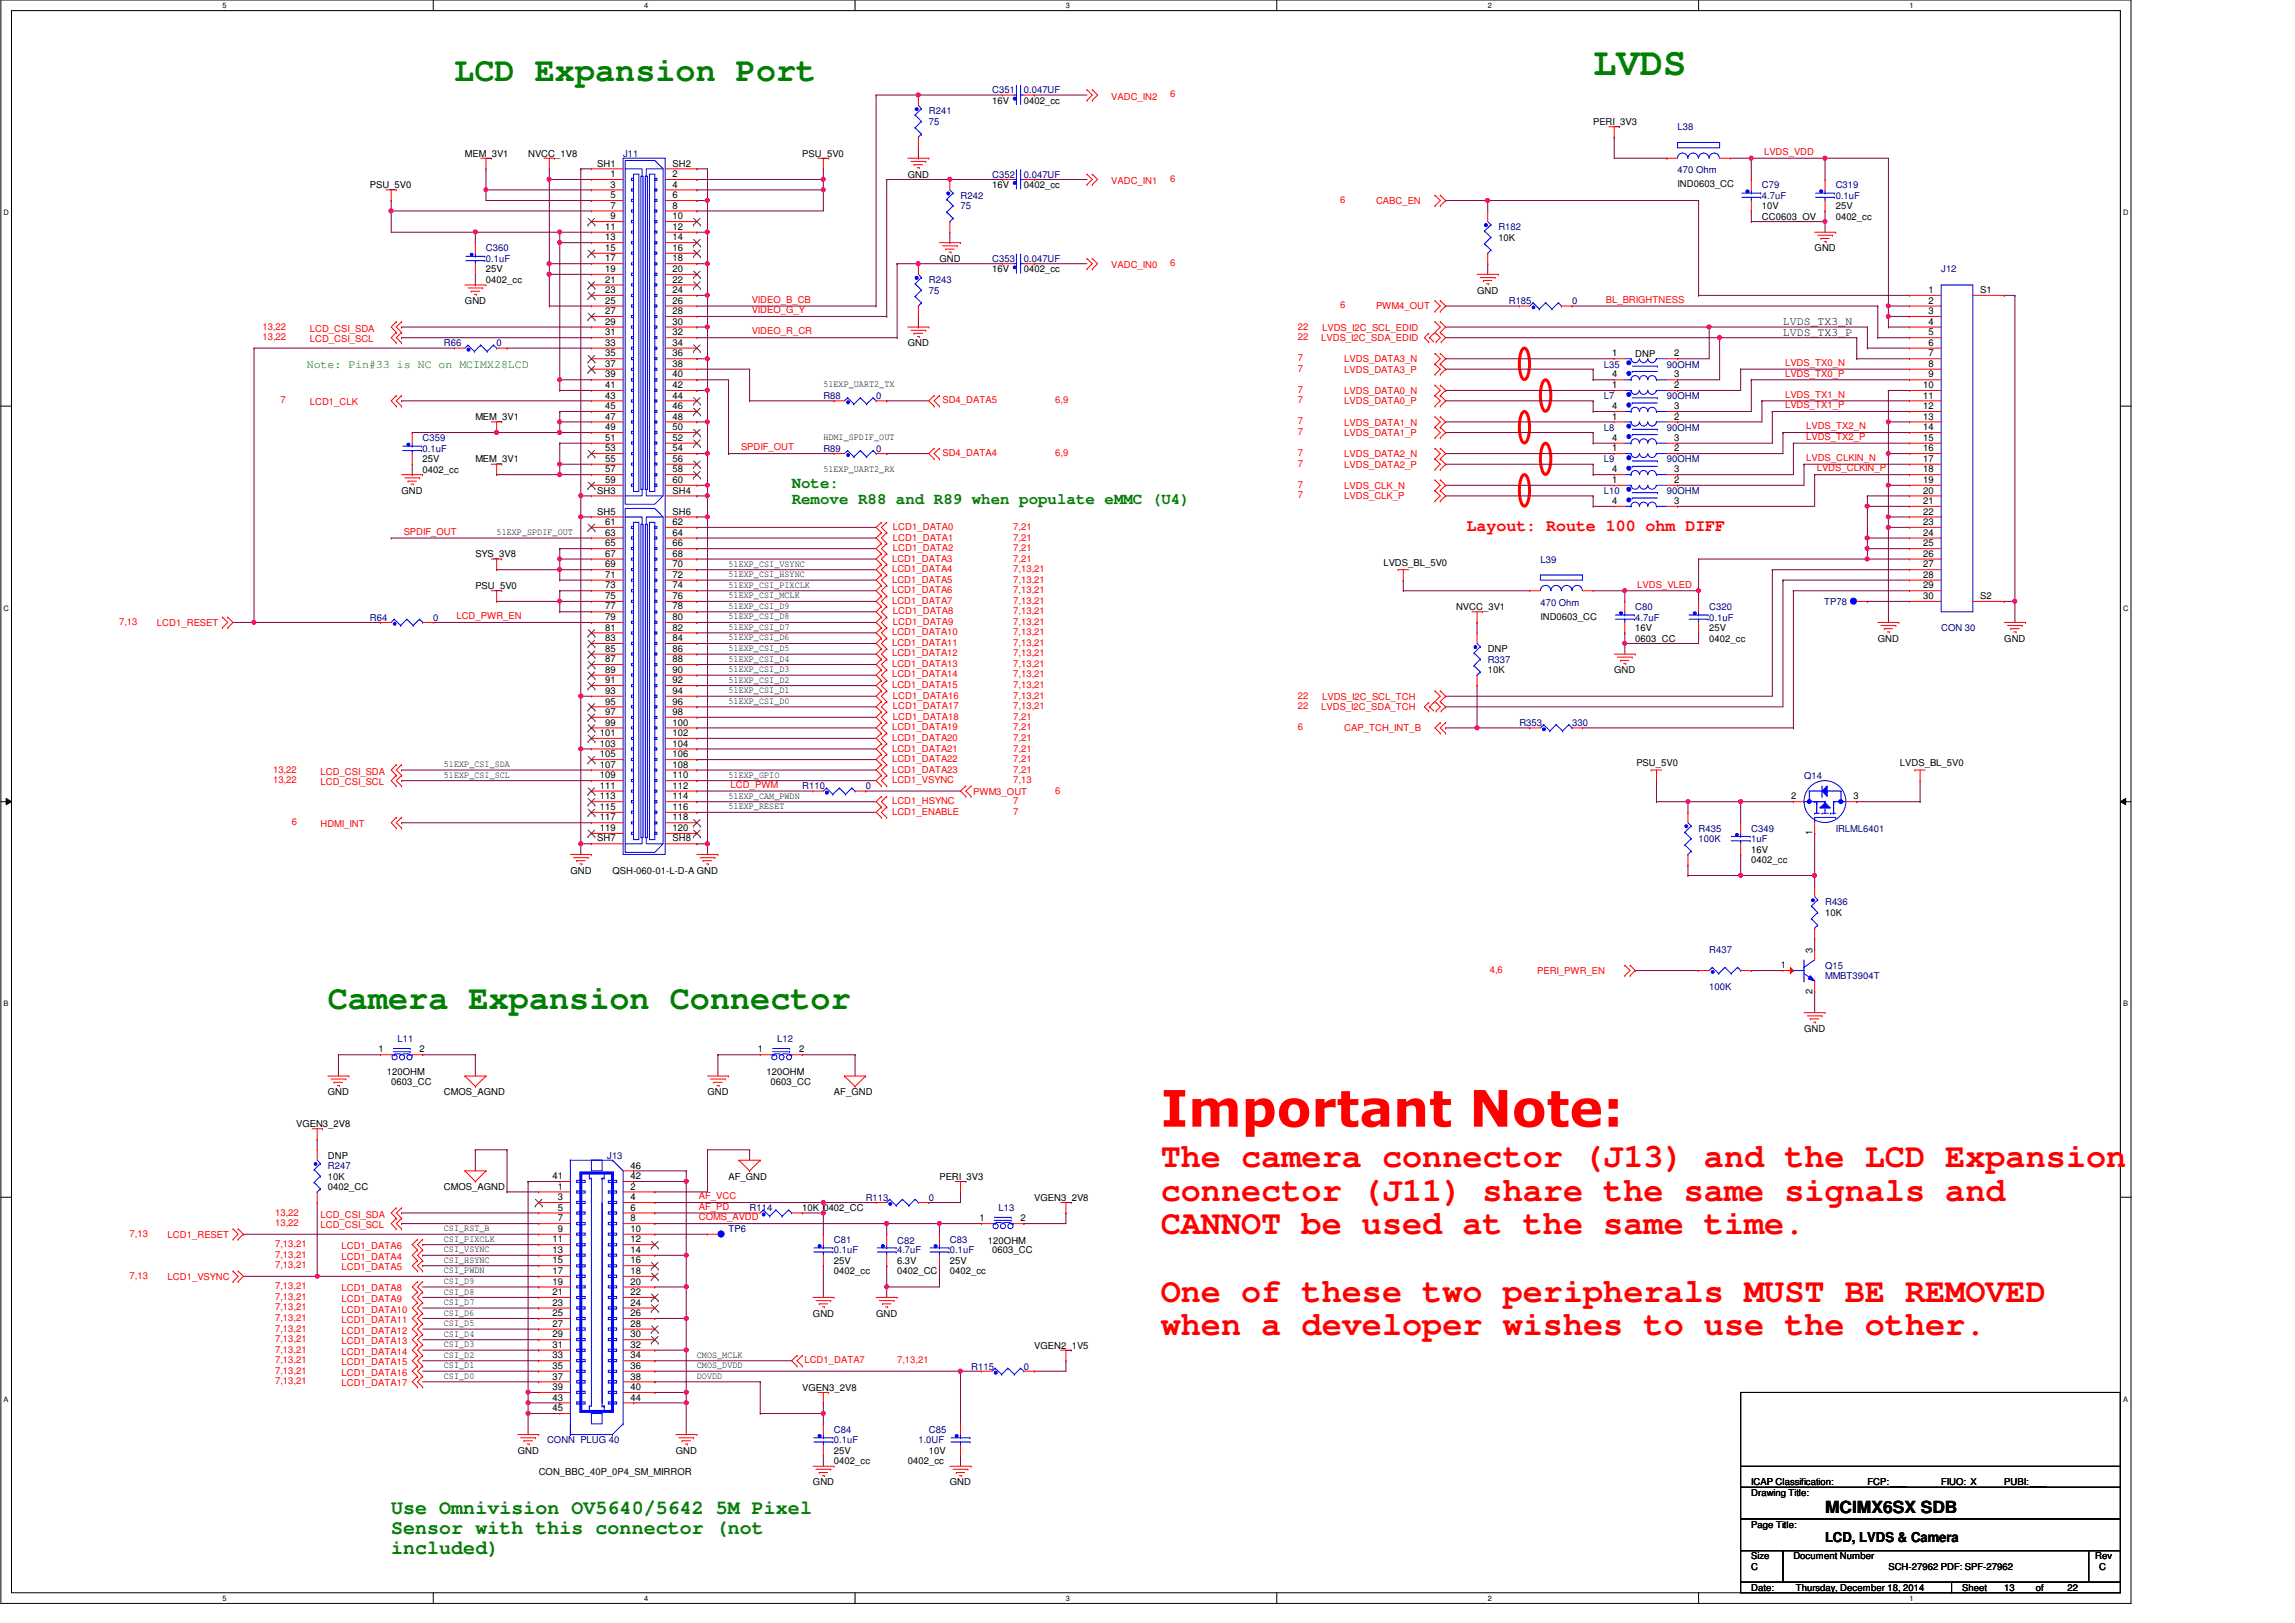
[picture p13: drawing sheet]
<svg xmlns="http://www.w3.org/2000/svg" width="420mm" height="297mm" viewBox="0 0 420 297" stroke-linecap="round" stroke-linejoin="round" font-family="sans-serif">
<defs><g id="words">
<text font-size="9.2" fill="#f00" x="212.5" y="206.2">Important Note:</text>
<text font-size="7.1" fill="#008000" x="291.7" y="13.7">LVDS</text>
<g font-size="6.1" fill="#008000">
<text x="83.2" y="14.8">LCD Expansion Port</text>
<text x="60" y="184.7">Camera Expansion Connector</text>
</g>
<g font-size="6.1" fill="#f00">
<text x="212.5" y="213.7">The camera connector (J13) and the LCD Expansion</text>
<text x="212.5" y="219.8">connector (J11) share the same signals and</text>
<text x="212.5" y="225.9">CANNOT be used at the same time.</text>
<text x="212.5" y="238.2">One of these two peripherals MUST BE REMOVED</text>
<text x="212.5" y="244.3">when a developer wishes to use the other.</text>
</g>
<g font-size="3.6" fill="#008000">
<text x="71.6" y="277.2">Use Omnivision OV5640/5642 5M Pixel</text>
<text x="71.6" y="280.8">Sensor with this connector (not</text>
<text x="71.6" y="284.4">included)</text>
</g>
<text font-size="3" fill="#f00" x="268.5" y="97.2">Layout: Route 100 ohm DIFF</text>
<text font-size="3" x="334.1" y="277">MCIMX6SX SDB</text>
<g font-size="2.9" fill="#008000">
<text x="144.9" y="89.3">Note:</text>
<text x="144.9" y="92.2">Remove R88 and R89 when populate eMMC (U4)</text>
</g>
<text font-size="2.5" x="334.1" y="282.2">LCD, LVDS &amp; Camera</text>
<g font-size="2.1">
<text x="326.4" y="59.6">LVDS_TX3_N</text>
<text x="326.4" y="61.5">LVDS_TX3_P</text>
</g>
<text font-size="2.1" fill="#008000" x="56.2" y="67.3">Note: Pin#33 is NC on MCIMX28LCD</text>
<g font-size="1.7" fill="#000080">
<text x="181.6" y="17.1">C351</text>
<text x="187.4" y="17.1">0.047UF</text>
<text x="170" y="20.9">R241</text>
<text x="170" y="22.9">75</text>
<text x="307.1" y="23.8">L38</text>
<text x="114.1" y="28.7">J11</text>
<text x="181.6" y="32.5">C352</text>
<text x="187.4" y="32.5">0.047UF</text>
<text x="307.1" y="31.7">470 Ohm</text>
<text x="322.6" y="34.5">C79</text>
<text x="336.1" y="34.5">C319</text>
<text x="175.8" y="36.4">R242</text>
<text x="175.8" y="38.3">75</text>
<text x="322.6" y="36.4">4.7uF</text>
<text x="336.1" y="36.4">0.1uF</text>
<text x="89" y="46">C360</text>
<text x="89" y="48">0.1uF</text>
<text x="181.6" y="48">C353</text>
<text x="187.4" y="48">0.047UF</text>
<text x="274.3" y="42.2">R182</text>
<text x="170" y="51.8">R243</text>
<text x="170" y="53.8">75</text>
<text x="355.4" y="49.9">J12</text>
<text x="276.2" y="55.7">R185</text>
<text x="287.8" y="55.7">0</text>
<text x="81.3" y="63.4">R66</text>
<text x="90.9" y="63.4">0</text>
<text x="293.6" y="67.3">L35</text>
<text x="305.2" y="67.3">90OHM</text>
<text x="150.7" y="73.1">R88</text>
<text x="160.4" y="73.1">0</text>
<text x="293.6" y="73.1">L7</text>
<text x="305.2" y="73.1">90OHM</text>
<text x="77.4" y="80.8">C359</text>
<text x="77.4" y="82.7">0.1uF</text>
<text x="150.7" y="82.7">R89</text>
<text x="160.4" y="82.7">0</text>
<text x="293.6" y="78.8">L8</text>
<text x="305.2" y="78.8">90OHM</text>
<text x="293.6" y="84.6">L9</text>
<text x="305.2" y="84.6">90OHM</text>
<text x="293.6" y="90.4">L10</text>
<text x="305.2" y="90.4">90OHM</text>
<text x="282" y="103">L39</text>
<text x="67.7" y="113.6">R64</text>
<text x="79.3" y="113.6">0</text>
<text x="282" y="110.9">470 Ohm</text>
<text x="299.4" y="111.7">C80</text>
<text x="299.4" y="113.6">4.7uF</text>
<text x="312.9" y="111.7">C320</text>
<text x="312.9" y="113.6">0.1uF</text>
<text x="334" y="110.7">TP78</text>
<text x="355.4" y="115.5">CON 30</text>
<text x="272.4" y="121.3">R337</text>
<text x="278.2" y="132.9">R353</text>
<text x="287.8" y="132.9">330</text>
<text x="330.3" y="142.5">Q14</text>
<text x="146.9" y="144.5">R110</text>
<text x="158.5" y="144.5">0</text>
<text x="311" y="152.2">R435</text>
<text x="311" y="154.1">100K</text>
<text x="320.6" y="152.2">C349</text>
<text x="320.6" y="154.1">1uF</text>
<text x="336.1" y="152.2">IRLML6401</text>
<text x="334.1" y="165.7">R436</text>
<text x="312.9" y="174.4">R437</text>
<text x="334.1" y="177.3">Q15</text>
<text x="334.1" y="179.2">MMBT3904T</text>
<text x="312.9" y="181.1">100K</text>
<text x="72.8" y="190.8">L11</text>
<text x="142.3" y="190.8">L12</text>
<text x="60" y="214">R247</text>
<text x="111.2" y="212">J13</text>
<text x="137.2" y="221.7">R114</text>
<text x="158.5" y="219.8">R113</text>
<text x="170" y="219.8">0</text>
<text x="182.8" y="221.7">L13</text>
<text x="133.4" y="225.6">TP6</text>
<text x="152.7" y="227.5">C81</text>
<text x="164.2" y="227.7">C82</text>
<text x="173.9" y="227.5">C83</text>
<text x="152.7" y="229.4">0.1uF</text>
<text x="164.2" y="229.4">4.7uF</text>
<text x="173.9" y="229.4">0.1uF</text>
<text x="177.8" y="250.7">R115</text>
<text x="187.4" y="250.7">0</text>
<text x="152.7" y="262.2">C84</text>
<text x="170" y="262.2">C85</text>
<text x="100.1" y="264.2">CONN PLUG 40</text>
<text x="152.7" y="264.2">0.1uF</text>
<text x="168.1" y="264.2">1.0UF</text>
</g>
<g font-size="1.7" fill="#f00">
<text x="214.2" y="17.8">6</text>
<text x="203.4" y="18.2">VADC_IN2</text>
<text x="322.9" y="28.4">LVDS_VDD</text>
<text x="203.4" y="33.7">VADC_IN1</text>
<text x="214.2" y="33.3">6</text>
<text x="245.4" y="37.1">6</text>
<text x="251.9" y="37.3">CABC_EN</text>
<text x="203.4" y="49.1">VADC_IN0</text>
<text x="214.2" y="48.7">6</text>
<text x="137.6" y="55.4">VIDEO_B_CB</text>
<text x="137.6" y="57.3">VIDEO_G_Y</text>
<text x="245.4" y="56.4">6</text>
<text x="251.9" y="56.6">PWM4_OUT</text>
<text x="294" y="55.4">BL_BRIGHTNESS</text>
<text x="48" y="62.2">13,22</text>
<text x="48" y="60.3">13,22</text>
<text x="56.7" y="62.6">LCD_CSI_SCL</text>
<text x="56.7" y="60.7">LCD_CSI_SDA</text>
<text x="137.6" y="61.2">VIDEO_R_CR</text>
<text x="237.6" y="62.2">22</text>
<text x="237.6" y="60.3">22</text>
<text x="241.9" y="62.4">LVDS_I2C_SDA_EDID</text>
<text x="242.1" y="60.5">LVDS_I2C_SCL_EDID</text>
<text x="237.6" y="66.1">7</text>
<text x="237.6" y="68">7</text>
<text x="237.6" y="71.9">7</text>
<text x="246.1" y="66.3">LVDS_DATA3_N</text>
<text x="246.1" y="68.2">LVDS_DATA3_P</text>
<text x="326.8" y="67">LVDS_TX0_N</text>
<text x="326.8" y="68.9">LVDS_TX0_P</text>
<text x="51.3" y="73.8">7</text>
<text x="56.7" y="74.2">LCD1_CLK</text>
<text x="172.5" y="73.8">SD4_DATA5</text>
<text x="193.2" y="73.8">6,9</text>
<text x="237.6" y="73.8">7</text>
<text x="237.6" y="77.7">7</text>
<text x="246.1" y="72.1">LVDS_DATA0_N</text>
<text x="246.1" y="74">LVDS_DATA0_P</text>
<text x="246.1" y="77.9">LVDS_DATA1_N</text>
<text x="326.8" y="72.8">LVDS_TX1_N</text>
<text x="326.8" y="74.7">LVDS_TX1_P</text>
<text x="135.7" y="82.4">SPDIF_OUT</text>
<text x="172.5" y="83.5">SD4_DATA4</text>
<text x="193.2" y="83.5">6,9</text>
<text x="237.6" y="79.6">7</text>
<text x="237.6" y="83.5">7</text>
<text x="246.1" y="79.8">LVDS_DATA1_P</text>
<text x="246.1" y="83.7">LVDS_DATA2_N</text>
<text x="330.7" y="78.6">LVDS_TX2_N</text>
<text x="330.7" y="80.5">LVDS_TX2_P</text>
<text x="237.6" y="85.4">7</text>
<text x="237.6" y="89.3">7</text>
<text x="246.1" y="85.6">LVDS_DATA2_P</text>
<text x="246.1" y="89.5">LVDS_CLK_N</text>
<text x="330.7" y="84.4">LVDS_CLKIN_N</text>
<text x="332.6" y="86.3">LVDS_CLKIN_P</text>
<text x="237.6" y="91.2">7</text>
<text x="246.1" y="91.4">LVDS_CLK_P</text>
<text x="73.9" y="97.9">SPDIF_OUT</text>
<text x="163.5" y="100.8">LCD1_DATA2</text>
<text x="163.5" y="98.9">LCD1_DATA1</text>
<text x="163.5" y="97">LCD1_DATA0</text>
<text x="185.5" y="100.8">7,21</text>
<text x="185.5" y="98.9">7,21</text>
<text x="185.5" y="97">7,21</text>
<text x="163.3" y="106.6">LCD1_DATA5</text>
<text x="163.3" y="102.8">LCD1_DATA3</text>
<text x="163.3" y="104.7">LCD1_DATA4</text>
<text x="185.5" y="106.6">7,13,21</text>
<text x="185.5" y="102.8">7,21</text>
<text x="185.5" y="104.7">7,13,21</text>
<text x="299.8" y="107.5">LVDS_VLED</text>
<text x="83.6" y="113.3">LCD_PWR_EN</text>
<text x="163.3" y="110.5">LCD1_DATA7</text>
<text x="163.3" y="108.6">LCD1_DATA6</text>
<text x="163.5" y="112.4">LCD1_DATA8</text>
<text x="185.5" y="112.4">7,13,21</text>
<text x="185.5" y="110.5">7,13,21</text>
<text x="185.5" y="108.6">7,13,21</text>
<text x="21.8" y="114.3">7,13</text>
<text x="28.7" y="114.6">LCD1_RESET</text>
<text x="163.3" y="116.3">LCD1_DATA10</text>
<text x="163.3" y="118.2">LCD1_DATA11</text>
<text x="163.5" y="114.3">LCD1_DATA9</text>
<text x="185.5" y="114.3">7,13,21</text>
<text x="185.5" y="116.3">7,13,21</text>
<text x="185.5" y="118.2">7,13,21</text>
<text x="163.3" y="120.1">LCD1_DATA12</text>
<text x="163.3" y="122.1">LCD1_DATA13</text>
<text x="163.3" y="124">LCD1_DATA14</text>
<text x="163.3" y="125.9">LCD1_DATA15</text>
<text x="185.5" y="120.1">7,13,21</text>
<text x="185.5" y="122.1">7,13,21</text>
<text x="185.5" y="124">7,13,21</text>
<text x="185.5" y="125.9">7,13,21</text>
<text x="163.5" y="129.8">LCD1_DATA17</text>
<text x="163.5" y="131.7">LCD1_DATA18</text>
<text x="163.5" y="127.9">LCD1_DATA16</text>
<text x="185.5" y="129.8">7,13,21</text>
<text x="185.5" y="131.7">7,21</text>
<text x="185.5" y="127.9">7,13,21</text>
<text x="237.6" y="129.8">22</text>
<text x="237.6" y="127.9">22</text>
<text x="241.9" y="130">LVDS_I2C_SDA_TCH</text>
<text x="242.1" y="128.1">LVDS_I2C_SCL_TCH</text>
<text x="163.3" y="137.5">LCD1_DATA21</text>
<text x="163.3" y="133.6">LCD1_DATA19</text>
<text x="163.3" y="135.6">LCD1_DATA20</text>
<text x="185.5" y="137.5">7,21</text>
<text x="185.5" y="133.6">7,21</text>
<text x="185.5" y="135.6">7,21</text>
<text x="237.6" y="133.6">6</text>
<text x="246.1" y="133.9">CAP_TCH_INT_B</text>
<text x="50" y="143.3">13,22</text>
<text x="50" y="141.4">13,22</text>
<text x="58.7" y="143.7">LCD_CSI_SCL</text>
<text x="58.7" y="141.8">LCD_CSI_SDA</text>
<text x="163.3" y="139.4">LCD1_DATA22</text>
<text x="163.3" y="141.4">LCD1_DATA23</text>
<text x="163.3" y="143.3">LCD1_VSYNC</text>
<text x="185.5" y="139.4">7,21</text>
<text x="185.5" y="141.4">7,21</text>
<text x="185.5" y="143.3">7,13</text>
<text x="133.8" y="144.2">LCD_PWM</text>
<text x="163.3" y="147.2">LCD1_HSYNC</text>
<text x="163.3" y="149.1">LCD1_ENABLE</text>
<text x="178.2" y="145.5">PWM3_OUT</text>
<text x="185.5" y="147.2">7</text>
<text x="185.5" y="149.1">7</text>
<text x="193.2" y="145.2">6</text>
<text x="53.5" y="151">6</text>
<text x="58.7" y="151.4">HDMI_INT</text>
<text x="272.7" y="178.1">4,6</text>
<text x="281.4" y="178.3">PERI_PWR_EN</text>
<text x="128" y="219.5">AF_VCC</text>
<text x="128" y="221.4">AF_PD</text>
<text x="23.7" y="226.3">7,13</text>
<text x="30.7" y="226.5">LCD1_RESET</text>
<text x="50.4" y="224.4">13,22</text>
<text x="50.4" y="222.5">13,22</text>
<text x="58.7" y="224.8">LCD_CSI_SCL</text>
<text x="58.7" y="222.8">LCD_CSI_SDA</text>
<text x="128" y="223.4">COMS_AVDD</text>
<text x="50.4" y="228.3">7,13,21</text>
<text x="50.4" y="232.1">7,13,21</text>
<text x="50.4" y="230.2">7,13,21</text>
<text x="62.5" y="228.6">LCD1_DATA6</text>
<text x="62.5" y="232.5">LCD1_DATA5</text>
<text x="62.5" y="230.6">LCD1_DATA4</text>
<text x="23.7" y="234.1">7,13</text>
<text x="30.7" y="234.2">LCD1_VSYNC</text>
<text x="50.4" y="237.9">7,13,21</text>
<text x="50.4" y="236">7,13,21</text>
<text x="50.4" y="239.8">7,13,21</text>
<text x="62.5" y="238.3">LCD1_DATA9</text>
<text x="62.5" y="236.3">LCD1_DATA8</text>
<text x="50.4" y="245.6">7,13,21</text>
<text x="50.4" y="241.8">7,13,21</text>
<text x="50.4" y="243.7">7,13,21</text>
<text x="62.5" y="246">LCD1_DATA13</text>
<text x="62.5" y="242.1">LCD1_DATA11</text>
<text x="62.5" y="244.1">LCD1_DATA12</text>
<text x="62.5" y="240.2">LCD1_DATA10</text>
<text x="50.4" y="249.5">7,13,21</text>
<text x="50.4" y="251.4">7,13,21</text>
<text x="50.4" y="247.6">7,13,21</text>
<text x="62.5" y="249.9">LCD1_DATA15</text>
<text x="62.5" y="251.8">LCD1_DATA16</text>
<text x="62.5" y="247.9">LCD1_DATA14</text>
<text x="147.3" y="249.5">LCD1_DATA7</text>
<text x="164.2" y="249.5">7,13,21</text>
<text x="50.4" y="253.4">7,13,21</text>
<text x="62.5" y="253.7">LCD1_DATA17</text>
</g>
<g font-size="1.7">
<text x="181.6" y="19">16V</text>
<text x="187.4" y="19">0402_cc</text>
<text x="291.7" y="22.9">PERI_3V3</text>
<text x="85.1" y="28.7">MEM_3V1</text>
<text x="96.7" y="28.7">NVCC_1V8</text>
<text x="146.9" y="28.7">PSU_5V0</text>
<text x="67.7" y="34.5">PSU_5V0</text>
<text x="109.3" y="30.5">SH1</text>
<text x="111.7" y="32.4">1</text>
<text x="111.7" y="34.3">3</text>
<text x="123.1" y="32.4">2</text>
<text x="123.1" y="34.3">4</text>
<text x="123.1" y="30.5">SH2</text>
<text x="166.2" y="32.5">GND</text>
<text x="181.6" y="34.5">16V</text>
<text x="187.4" y="34.5">0402_cc</text>
<text x="307.1" y="34.2">IND0603_CC</text>
<text x="111.7" y="36.3">5</text>
<text x="111.7" y="38.2">7</text>
<text x="111.7" y="40.1">9</text>
<text x="123.1" y="36.3">6</text>
<text x="123.1" y="38.2">8</text>
<text x="123.1" y="40.1">10</text>
<text x="322.6" y="40.2">CC0603_OV</text>
<text x="322.6" y="38.3">10V</text>
<text x="336.1" y="40.2">0402_cc</text>
<text x="336.1" y="38.3">25V</text>
<text x="110.8" y="42.1">11</text>
<text x="110.8" y="44">13</text>
<text x="110.8" y="45.9">15</text>
<text x="110.8" y="47.8">17</text>
<text x="123.1" y="42.1">12</text>
<text x="123.1" y="44">14</text>
<text x="123.1" y="45.9">16</text>
<text x="123.1" y="47.8">18</text>
<text x="172" y="48">GND</text>
<text x="274.3" y="44.1">10K</text>
<text x="332.2" y="46">GND</text>
<text x="89" y="51.8">0402_cc</text>
<text x="89" y="49.9">25V</text>
<text x="110.8" y="49.8">19</text>
<text x="110.8" y="51.7">21</text>
<text x="110.8" y="53.6">23</text>
<text x="123.1" y="49.8">20</text>
<text x="123.1" y="51.7">22</text>
<text x="123.1" y="53.6">24</text>
<text x="181.6" y="49.9">16V</text>
<text x="187.4" y="49.9">0402_cc</text>
<text x="270.4" y="53.8">GND</text>
<text x="353" y="53.6">1</text>
<text x="362.5" y="53.6">S1</text>
<text x="85.1" y="55.7">GND</text>
<text x="110.8" y="55.6">25</text>
<text x="110.8" y="57.5">27</text>
<text x="110.8" y="59.4">29</text>
<text x="123.1" y="55.6">26</text>
<text x="123.1" y="57.5">28</text>
<text x="123.1" y="59.4">30</text>
<text x="353" y="55.6">2</text>
<text x="353" y="57.5">3</text>
<text x="353" y="59.4">4</text>
<text x="110.8" y="61.4">31</text>
<text x="110.8" y="63.3">33</text>
<text x="110.8" y="65.2">35</text>
<text x="123.1" y="61.4">32</text>
<text x="123.1" y="63.3">34</text>
<text x="123.1" y="65.2">36</text>
<text x="166.2" y="63.4">GND</text>
<text x="295.1" y="65.2">1</text>
<text x="299.4" y="65.3">DNP</text>
<text x="306.5" y="65.2">2</text>
<text x="353" y="61.4">5</text>
<text x="353" y="63.3">6</text>
<text x="353" y="65.2">7</text>
<text x="110.8" y="67.1">37</text>
<text x="110.8" y="69.1">39</text>
<text x="110.8" y="71">41</text>
<text x="123.1" y="67.1">38</text>
<text x="123.1" y="69.1">40</text>
<text x="123.1" y="71">42</text>
<text x="150.7" y="70.9">51EXP_UART2_TX</text>
<text x="295.1" y="71">1</text>
<text x="295.1" y="69.1">4</text>
<text x="306.5" y="71">2</text>
<text x="306.5" y="69.1">3</text>
<text x="352.1" y="71">10</text>
<text x="353" y="67.1">8</text>
<text x="353" y="69.1">9</text>
<text x="87" y="76.9">MEM_3V1</text>
<text x="110.8" y="72.9">43</text>
<text x="110.8" y="74.9">45</text>
<text x="110.8" y="76.8">47</text>
<text x="123.1" y="72.9">44</text>
<text x="123.1" y="74.9">46</text>
<text x="123.1" y="76.8">48</text>
<text x="295.1" y="74.9">4</text>
<text x="295.1" y="76.8">1</text>
<text x="306.5" y="74.9">3</text>
<text x="306.5" y="76.8">2</text>
<text x="352.1" y="72.9">11</text>
<text x="352.1" y="74.9">12</text>
<text x="352.1" y="76.8">13</text>
<text x="110.8" y="78.7">49</text>
<text x="110.8" y="80.7">51</text>
<text x="110.8" y="82.6">53</text>
<text x="123.1" y="78.7">50</text>
<text x="123.1" y="80.7">52</text>
<text x="123.1" y="82.6">54</text>
<text x="150.7" y="80.6">HDMI_SPDIF_OUT</text>
<text x="295.1" y="82.6">1</text>
<text x="295.1" y="80.7">4</text>
<text x="306.5" y="82.6">2</text>
<text x="306.5" y="80.7">3</text>
<text x="352.1" y="78.7">14</text>
<text x="352.1" y="80.7">15</text>
<text x="352.1" y="82.6">16</text>
<text x="77.4" y="86.6">0402_cc</text>
<text x="77.4" y="84.6">25V</text>
<text x="87" y="84.6">MEM_3V1</text>
<text x="110.8" y="84.5">55</text>
<text x="110.8" y="86.4">57</text>
<text x="110.8" y="88.4">59</text>
<text x="123.1" y="84.5">56</text>
<text x="123.1" y="86.4">58</text>
<text x="123.1" y="88.4">60</text>
<text x="150.7" y="86.4">51EXP_UART2_RX</text>
<text x="295.1" y="88.4">1</text>
<text x="295.1" y="86.4">4</text>
<text x="306.5" y="88.4">2</text>
<text x="306.5" y="86.4">3</text>
<text x="352.1" y="84.5">17</text>
<text x="352.1" y="86.4">18</text>
<text x="352.1" y="88.4">19</text>
<text x="73.5" y="90.4">GND</text>
<text x="109.3" y="90.3">SH3</text>
<text x="109.3" y="94.2">SH5</text>
<text x="123.1" y="90.3">SH4</text>
<text x="123.1" y="94.2">SH6</text>
<text x="295.1" y="92.2">4</text>
<text x="306.5" y="92.2">3</text>
<text x="352.1" y="90.3">20</text>
<text x="352.1" y="92.2">21</text>
<text x="352.1" y="94.2">22</text>
<text x="90.9" y="97.9">51EXP_SPDIF_OUT</text>
<text x="110.8" y="96.1">61</text>
<text x="110.8" y="98">63</text>
<text x="110.8" y="100">65</text>
<text x="110.8" y="101.9">67</text>
<text x="123.1" y="96.1">62</text>
<text x="123.1" y="98">64</text>
<text x="123.1" y="100">66</text>
<text x="123.1" y="101.9">68</text>
<text x="352.1" y="96.1">23</text>
<text x="352.1" y="98">24</text>
<text x="352.1" y="100">25</text>
<text x="352.1" y="101.9">26</text>
<text x="87" y="102">SYS_3V8</text>
<text x="87" y="107.8">PSU_5V0</text>
<text x="110.8" y="103.8">69</text>
<text x="110.8" y="105.7">71</text>
<text x="110.8" y="107.7">73</text>
<text x="123.1" y="103.8">70</text>
<text x="123.1" y="105.7">72</text>
<text x="123.1" y="107.7">74</text>
<text x="133.4" y="107.6">51EXP_CSI_PIXCLK</text>
<text x="133.4" y="105.7">51EXP_CSI_HSYNC</text>
<text x="133.4" y="103.7">51EXP_CSI_VSYNC</text>
<text x="253.3" y="103.5">LVDS_BL_5V0</text>
<text x="352.1" y="103.8">27</text>
<text x="352.1" y="105.7">28</text>
<text x="352.1" y="107.7">29</text>
<text x="110.8" y="109.6">75</text>
<text x="110.8" y="111.5">77</text>
<text x="110.8" y="113.5">79</text>
<text x="123.1" y="109.6">76</text>
<text x="123.1" y="111.5">78</text>
<text x="123.1" y="113.5">80</text>
<text x="133.4" y="113.4">51EXP_CSI_D8</text>
<text x="133.4" y="111.5">51EXP_CSI_D9</text>
<text x="133.4" y="109.5">51EXP_CSI_MCLK</text>
<text x="266.6" y="111.7">NVCC_3V1</text>
<text x="282" y="113.4">IND0603_CC</text>
<text x="352.1" y="109.6">30</text>
<text x="362.5" y="109.6">S2</text>
<text x="110.8" y="115.4">81</text>
<text x="110.8" y="117.3">83</text>
<text x="110.8" y="119.3">85</text>
<text x="123.1" y="115.4">82</text>
<text x="123.1" y="117.3">84</text>
<text x="123.1" y="119.3">86</text>
<text x="133.4" y="119.2">51EXP_CSI_D5</text>
<text x="133.4" y="117.2">51EXP_CSI_D6</text>
<text x="133.4" y="115.3">51EXP_CSI_D7</text>
<text x="272.4" y="119.4">DNP</text>
<text x="299.4" y="115.5">16V</text>
<text x="299.4" y="117.4">0603_CC</text>
<text x="312.9" y="117.4">0402_cc</text>
<text x="312.9" y="115.5">25V</text>
<text x="343.8" y="117.4">GND</text>
<text x="366.9" y="117.4">GND</text>
<text x="110.8" y="121.2">87</text>
<text x="110.8" y="123.1">89</text>
<text x="110.8" y="125.1">91</text>
<text x="123.1" y="121.2">88</text>
<text x="123.1" y="123.1">90</text>
<text x="123.1" y="125.1">92</text>
<text x="133.4" y="125">51EXP_CSI_D2</text>
<text x="133.4" y="123">51EXP_CSI_D3</text>
<text x="133.4" y="121.1">51EXP_CSI_D4</text>
<text x="272.4" y="123.2">10K</text>
<text x="295.5" y="123.2">GND</text>
<text x="110.8" y="127">93</text>
<text x="110.8" y="128.9">95</text>
<text x="110.8" y="130.9">97</text>
<text x="123.1" y="127">94</text>
<text x="123.1" y="128.9">96</text>
<text x="123.1" y="130.9">98</text>
<text x="133.4" y="128.8">51EXP_CSI_D0</text>
<text x="133.4" y="126.9">51EXP_CSI_D1</text>
<text x="109.8" y="134.7">101</text>
<text x="109.8" y="136.7">103</text>
<text x="110.8" y="132.8">99</text>
<text x="123.1" y="132.8">100</text>
<text x="123.1" y="134.7">102</text>
<text x="123.1" y="136.7">104</text>
<text x="81.3" y="140.4">51EXP_CSI_SDA</text>
<text x="81.3" y="142.3">51EXP_CSI_SCL</text>
<text x="109.8" y="138.6">105</text>
<text x="109.8" y="140.5">107</text>
<text x="109.8" y="142.5">109</text>
<text x="123.1" y="138.6">106</text>
<text x="123.1" y="140.5">108</text>
<text x="123.1" y="142.5">110</text>
<text x="133.4" y="142.3">51EXP_GPIO</text>
<text x="299.6" y="140.2">PSU_5V0</text>
<text x="347.8" y="140.2">LVDS_BL_5V0</text>
<text x="109.8" y="144.4">111</text>
<text x="109.8" y="146.3">113</text>
<text x="109.8" y="148.3">115</text>
<text x="123.1" y="144.4">112</text>
<text x="123.1" y="146.3">114</text>
<text x="123.1" y="148.3">116</text>
<text x="133.4" y="146.2">51EXP_CAM_PWDN</text>
<text x="133.4" y="148.1">51EXP_RESET</text>
<text x="327.9" y="146.3">2</text>
<text x="339.3" y="146.3">3</text>
<text x="109.3" y="154">SH7</text>
<text x="109.8" y="150.2">117</text>
<text x="109.8" y="152.1">119</text>
<text x="123.1" y="154">SH8</text>
<text x="123.1" y="150.2">118</text>
<text x="123.1" y="152.1">120</text>
<text x="331.8" y="152.9" transform="rotate(-90 331.8 152.9)">1</text>
<text x="104.4" y="159.9">GND</text>
<text x="112.1" y="159.9">QSH-060-01-L-D-A GND</text>
<text x="320.6" y="158">0402_cc</text>
<text x="320.6" y="156">16V</text>
<text x="334.1" y="167.6">10K</text>
<text x="326" y="177.2">1</text>
<text x="331.8" y="174.3" transform="rotate(-90 331.8 174.3)">3</text>
<text x="331.8" y="181.9" transform="rotate(-90 331.8 181.9)">2</text>
<text x="330.3" y="188.9">GND</text>
<text x="69.3" y="192.6">1</text>
<text x="70.8" y="196.8">120OHM</text>
<text x="76.8" y="192.6">2</text>
<text x="138.8" y="192.6">1</text>
<text x="140.3" y="196.8">120OHM</text>
<text x="146.3" y="192.6">2</text>
<text x="60" y="200.4">GND</text>
<text x="71.6" y="198.5">0603_CC</text>
<text x="81.3" y="200.4">CMOS_AGND</text>
<text x="129.5" y="200.4">GND</text>
<text x="141.1" y="198.5">0603_CC</text>
<text x="152.7" y="200.4">AF_GND</text>
<text x="54.2" y="206.2">VGEN3_2V8</text>
<text x="60" y="215.9">10K</text>
<text x="60" y="212">DNP</text>
<text x="101.1" y="215.8">41</text>
<text x="115.4" y="215.8">42</text>
<text x="115.4" y="213.9">46</text>
<text x="133.4" y="215.9">AF_GND</text>
<text x="172" y="215.9">PERI_3V3</text>
<text x="60" y="217.8">0402_CC</text>
<text x="81.3" y="217.8">CMOS_AGND</text>
<text x="102.1" y="217.7">1</text>
<text x="102.1" y="219.7">3</text>
<text x="102.1" y="221.6">5</text>
<text x="115.4" y="221.6">6</text>
<text x="115.4" y="217.7">2</text>
<text x="115.4" y="219.7">4</text>
<text x="146.9" y="221.7">10K 0402_CC</text>
<text x="189.3" y="219.8">VGEN3_2V8</text>
<text x="81.3" y="227.3">CSI_PIXCLK</text>
<text x="81.3" y="225.3">CSI_RST_B</text>
<text x="101.1" y="227.4">11</text>
<text x="102.1" y="223.5">7</text>
<text x="102.1" y="225.5">9</text>
<text x="115.4" y="225.5">10</text>
<text x="115.4" y="227.4">12</text>
<text x="115.4" y="223.5">8</text>
<text x="179.3" y="223.5">1</text>
<text x="180.9" y="227.7">120OHM</text>
<text x="186.8" y="223.5">2</text>
<text x="81.3" y="229.2">CSI_VSYNC</text>
<text x="81.3" y="231.1">CSI_HSYNC</text>
<text x="81.3" y="233">CSI_PWDN</text>
<text x="101.1" y="229.3">13</text>
<text x="101.1" y="231.2">15</text>
<text x="101.1" y="233.2">17</text>
<text x="115.4" y="233.2">18</text>
<text x="115.4" y="229.3">14</text>
<text x="115.4" y="231.2">16</text>
<text x="152.7" y="233.3">0402_cc</text>
<text x="152.7" y="231.4">25V</text>
<text x="164.2" y="231.4">6.3V</text>
<text x="164.2" y="233.3">0402_CC</text>
<text x="173.9" y="233.3">0402_cc</text>
<text x="173.9" y="231.4">25V</text>
<text x="181.6" y="229.4">0603_CC</text>
<text x="81.3" y="235">CSI_D9</text>
<text x="81.3" y="236.9">CSI_D8</text>
<text x="81.3" y="238.8">CSI_D7</text>
<text x="101.1" y="235.1">19</text>
<text x="101.1" y="237">21</text>
<text x="101.1" y="239">23</text>
<text x="115.4" y="237">22</text>
<text x="115.4" y="239">24</text>
<text x="115.4" y="235.1">20</text>
<text x="81.3" y="240.8">CSI_D6</text>
<text x="81.3" y="242.7">CSI_D5</text>
<text x="81.3" y="244.6">CSI_D4</text>
<text x="101.1" y="240.9">25</text>
<text x="101.1" y="242.8">27</text>
<text x="101.1" y="244.8">29</text>
<text x="115.4" y="244.8">30</text>
<text x="115.4" y="240.9">26</text>
<text x="115.4" y="242.8">28</text>
<text x="148.8" y="241">GND</text>
<text x="160.4" y="241">GND</text>
<text x="81.3" y="246.6">CSI_D3</text>
<text x="81.3" y="248.5">CSI_D2</text>
<text x="81.3" y="250.4">CSI_D1</text>
<text x="101.1" y="246.7">31</text>
<text x="101.1" y="248.6">33</text>
<text x="101.1" y="250.5">35</text>
<text x="115.4" y="248.6">34</text>
<text x="115.4" y="250.5">36</text>
<text x="115.4" y="246.7">32</text>
<text x="127.6" y="250.4">CMOS_DVDD</text>
<text x="127.6" y="248.5">CMOS_MCLK</text>
<text x="189.3" y="246.8">VGEN2_1V5</text>
<text x="81.3" y="252.3">CSI_D0</text>
<text x="101.1" y="256.3">43</text>
<text x="101.1" y="252.5">37</text>
<text x="101.1" y="254.4">39</text>
<text x="115.4" y="252.5">38</text>
<text x="115.4" y="254.4">40</text>
<text x="115.4" y="256.3">44</text>
<text x="127.6" y="252.3">DOVDD</text>
<text x="146.9" y="254.5">VGEN3_2V8</text>
<text x="101.1" y="258.3">45</text>
<text x="94.8" y="266.1">GND</text>
<text x="98.6" y="270">CON_BBC_40P_0P4_SM_MIRROR</text>
<text x="123.7" y="266.1">GND</text>
<text x="152.7" y="268">0402_cc</text>
<text x="152.7" y="266.1">25V</text>
<text x="166.2" y="268">0402_cc</text>
<text x="170" y="266.1">10V</text>
<text x="148.8" y="271.9">GND</text>
<text x="173.9" y="271.9">GND</text>
<text x="320.6" y="273.8">Drawing Title:</text>
<text x="320.6" y="271.9">ICAP Classification:</text>
<text x="341.9" y="271.9">FCP:___</text>
<text x="355.4" y="271.9">FIUO: X</text>
<text x="366.9" y="271.9">PUBI: ___</text>
<text x="320.6" y="279.6">Page Title:</text>
<text x="320.6" y="285.4">Size</text>
<text x="320.6" y="287.3">C</text>
<text x="328.3" y="285.4">Document Number</text>
<text x="345.7" y="287.3">SCH-27962 PDF: SPF-27962</text>
<text x="383.6" y="285.4">Rev</text>
<text x="384.3" y="287.3">C</text>
<text x="320.6" y="291.2">Date:</text>
<text x="328.7" y="291.2">Thursday, December 18, 2014</text>
<text x="359.2" y="291.2">Sheet</text>
<text x="366.9" y="291.2">13</text>
<text x="372.7" y="291.2">of</text>
<text x="378.5" y="291.2">22</text>
</g>
<g font-size="1.4">
<text x="40.7" y="1.4">5</text>
<text x="117.9" y="1.4">4</text>
<text x="195.1" y="1.4">3</text>
<text x="272.4" y="1.4">2</text>
<text x="349.6" y="1.4">1</text>
<text x=".7" y="39.4">D</text>
<text x="388.7" y="39.4">D</text>
<text x=".7" y="111.8">C</text>
<text x="388.7" y="111.8">C</text>
<text x=".7" y="184.1">B</text>
<text x="388.7" y="184.1">B</text>
<text x=".7" y="256.5">A</text>
<text x="388.7" y="256.5">A</text>
<text x="40.7" y="292.9">5</text>
<text x="117.9" y="292.9">4</text>
<text x="195.1" y="292.9">3</text>
<text x="272.4" y="292.9">2</text>
<text x="349.6" y="292.9">1</text>
</g>
</g></defs>
<path d="M.2 0h389.9v293.5h-389.9zM2.1 1.9h386.1v289.6h-386.1z" fill="none" stroke="#000" stroke-width=".18"/>
<g fill="#fff">
<path d="M40.7 .2h.8v1.5h-.8z"/>
<path d="M40.7 291.7h.8v1.5h-.8z"/>
</g>
<path d="M79.3 0v1.9M79.3 291.5v2" fill="none" stroke="#000" stroke-width=".18"/>
<g fill="#fff">
<path d="M117.9 .2h.8v1.5h-.8z"/>
<path d="M117.9 291.7h.8v1.5h-.8z"/>
</g>
<path d="M156.5 0v1.9M156.5 291.5v2" fill="none" stroke="#000" stroke-width=".18"/>
<g fill="#fff">
<path d="M195.1 .2h.8v1.5h-.8z"/>
<path d="M195.1 291.7h.8v1.5h-.8z"/>
</g>
<path d="M233.8 0v1.9M233.8 291.5v2" fill="none" stroke="#000" stroke-width=".18"/>
<g fill="#fff">
<path d="M272.4 .2h.7v1.5h-.7z"/>
<path d="M272.4 291.7h.7v1.5h-.7z"/>
</g>
<path d="M311 0v1.9M311 291.5v2" fill="none" stroke="#000" stroke-width=".18"/>
<g fill="#fff">
<path d="M349.6 .2h.7v1.5h-.7z"/>
<path d="M349.6 291.7h.7v1.5h-.7z"/>
<path d="M.7 38.1h.9v1.6h-.9z"/>
<path d="M388.7 38.1h1v1.6h-1z"/>
<path d="M.7 110.5h.9v1.6h-.9z"/>
<path d="M388.7 110.5h1v1.6h-1z"/>
</g>
<path d="M.2 74.3h1.9M388.2 74.3h1.9" fill="none" stroke="#000" stroke-width=".18"/>
<g fill="#fff">
<path d="M.7 182.9h.9v1.5h-.9z"/>
<path d="M388.7 182.9h.9v1.5h-.9z"/>
</g>
<path d="M.2 146.7h1.9M1.1 146.1l1 .6-1 .6zM388.2 146.7l1-.6v1.2zM388.2 146.7h1.9" fill="none" stroke="#000" stroke-width=".18"/>
<path d="M1.1 146.1l1 .6-1 .6zM388.2 146.7l1-.6v1.2z" fill="#000"/>
<g fill="#fff">
<path d="M.7 255.3h.9v1.5h-.9z"/>
<path d="M388.7 255.3h.9v1.5h-.9z"/>
</g>
<path d="M.2 219.1h1.9M388.2 219.1h1.9" fill="none" stroke="#000" stroke-width=".18"/>
<path d="M278.8 63.8l.3-.1a1.53 1.53 0 0 1 .8 1.4l.1 1.5a4.7 4.7 0 0 1-.7 2.8l-.2 .1a1.51 1.51 0 0 1-.8-1.5l-.1-1.4a4.6 4.6 0 0 1 .6-2.8zM278.8 75.4l.3-.1a1.53 1.53 0 0 1 .8 1.4l.1 1.5a4.7 4.7 0 0 1-.7 2.8l-.2 .1a1.51 1.51 0 0 1-.8-1.5l-.1-1.4a4.6 4.6 0 0 1 .6-2.8zM282.7 69.6l.2-.1a1.56 1.56 0 0 1 .9 1.4 5.8 5.8 0 0 1-.6 4.3l-.3 .1a1.57 1.57 0 0 1-.8-1.5l-.1-1.4a4.6 4.6 0 0 1 .7-2.8zM278.8 87l.3-.1a1.53 1.53 0 0 1 .8 1.4l.1 1.4a4.7 4.7 0 0 1-.7 2.8l-.2 .1a1.51 1.51 0 0 1-.8-1.4l-.1-1.5a4.6 4.6 0 0 1 .6-2.7zM282.7 81.2l.2-.1a1.55 1.55 0 0 1 .9 1.4 5.8 5.8 0 0 1-.6 4.2l-.3 .1a1.57 1.57 0 0 1-.8-1.4l-.1-1.5a4.6 4.6 0 0 1 .7-2.7z" fill="none" stroke="#f00" stroke-width=".55"/>
<path d="M291.7 108.1h5.8M297.5 108.1h.1" fill="none" stroke="#800040" stroke-width=".18"/>
<circle cx="297.4" cy="108.1" r=".37" fill="#f0f"/>
<circle cx="297.4" cy="108.1" r=".37" fill="none" stroke="#f0f" stroke-width=".18"/>
<path d="M341.9 98.5h.1M341.9 98.5v1.9M297.5 108.1h.1M297.5 115.8h.1M297.5 108.1v2M297.5 115.8v2M297.5 108.1h13.5M341.9 100.4h.1M341.9 100.4h7.7" fill="none" stroke="#800040" stroke-width=".18"/>
<circle cx="341.8" cy="100.4" r=".38" fill="#f0f"/>
<circle cx="341.8" cy="100.4" r=".38" fill="none" stroke="#f0f" stroke-width=".18"/>
<path d="M341.9 98.5h.1M341.9 98.5h7.7" fill="none" stroke="#800040" stroke-width=".18"/>
<circle cx="341.8" cy="98.4" r=".37" fill="#f0f"/>
<circle cx="341.8" cy="98.4" r=".37" fill="none" stroke="#f0f" stroke-width=".18"/>
<path d="M341.9 100.4h.1M341.9 102.3h.1M341.9 100.4v1.9M341.9 102.3h7.7" fill="none" stroke="#800040" stroke-width=".18"/>
<circle cx="341.8" cy="102.3" r=".37" fill="#f0f"/>
<circle cx="341.8" cy="102.3" r=".37" fill="none" stroke="#f0f" stroke-width=".18"/>
<path d="M341.9 90.8h.1M341.9 92.7h.1M341.9 90.8h7.7M341.9 90.8v1.9M341.9 92.7h7.7" fill="none" stroke="#800040" stroke-width=".18"/>
<circle cx="341.8" cy="92.6" r=".37" fill="#f0f"/>
<circle cx="341.8" cy="92.6" r=".37" fill="none" stroke="#f0f" stroke-width=".18"/>
<path d="M341.9 92.7h.1M341.9 92.7v5.8M345.7 94.6h.1M345.7 96.5h.1M345.7 94.6h3.9M345.7 94.6v19.3M345.7 96.5h3.9" fill="none" stroke="#800040" stroke-width=".18"/>
<circle cx="345.7" cy="96.5" r=".38" fill="#f0f"/>
<circle cx="345.7" cy="96.5" r=".38" fill="none" stroke="#f0f" stroke-width=".18"/>
<path d="M345.7 71.5h.1M345.7 71.5h3.9M345.7 71.5v5.7" fill="none" stroke="#800040" stroke-width=".18"/>
<circle cx="345.7" cy="77.2" r=".38" fill="#f0f"/>
<circle cx="345.7" cy="77.2" r=".38" fill="none" stroke="#f0f" stroke-width=".18"/>
<path d="M345.7 77.2h.1M345.7 77.2h3.9M345.7 77.2v5.8" fill="none" stroke="#800040" stroke-width=".18"/>
<circle cx="345.7" cy="83" r=".37" fill="#f0f"/>
<circle cx="345.7" cy="83" r=".37" fill="none" stroke="#f0f" stroke-width=".18"/>
<path d="M345.7 83h.1M345.7 88.8h.1M345.7 83h3.9M345.7 83v11.6M345.7 88.8h3.9" fill="none" stroke="#800040" stroke-width=".18"/>
<circle cx="345.7" cy="94.6" r=".37" fill="#f0f"/>
<circle cx="345.7" cy="94.6" r=".37" fill="none" stroke="#f0f" stroke-width=".18"/>
<circle cx="345.7" cy="88.8" r=".37" fill="#f0f"/>
<circle cx="345.7" cy="88.8" r=".37" fill="none" stroke="#f0f" stroke-width=".18"/>
<path d="M320.6 29h.1M320.6 29v3.9M320.6 29h13.5M345.7 29h.1M345.7 29v27" fill="none" stroke="#800040" stroke-width=".18"/>
<circle cx="345.7" cy="56" r=".37" fill="#f0f"/>
<circle cx="345.7" cy="56" r=".37" fill="none" stroke="#f0f" stroke-width=".18"/>
<path d="M345.7 56h.1M345.7 56h3.9M345.7 56v1.9" fill="none" stroke="#800040" stroke-width=".18"/>
<circle cx="345.7" cy="57.9" r=".38" fill="#f0f"/>
<circle cx="345.7" cy="57.9" r=".38" fill="none" stroke="#f0f" stroke-width=".18"/>
<path d="M345.7 57.9h.1M345.7 59.9h.1M345.7 57.9h3.9M345.7 57.9v2M345.7 59.9h3.9M366.9 54.1h.1M366.9 54.1h2M368.9 54.1h.1M368.9 54.1v56" fill="none" stroke="#800040" stroke-width=".18"/>
<circle cx="368.8" cy="110" r=".38" fill="#f0f"/>
<circle cx="368.8" cy="110" r=".38" fill="none" stroke="#f0f" stroke-width=".18"/>
<path d="M264.7 36.7h.1M264.7 36.7h7.7M272.4 36.7h.1M272.4 36.7v1.9M334.1 38.6h.1M334.1 38.6v2M272.4 48.3h.1M272.4 48.3v1.9M366.9 110.1h.1M366.9 110.1h2M368.9 110.1h.1M368.9 110.1v3.8" fill="none" stroke="#800040" stroke-width=".18"/>
<circle cx="334.1" cy="40.5" r=".37" fill="#f0f"/>
<circle cx="334.1" cy="40.5" r=".37" fill="none" stroke="#f0f" stroke-width=".18"/>
<g fill="none" stroke="#800040" stroke-width=".18">
<path d="M320.6 38.6h.1M320.6 38.6v2M334.1 29h.1M334.1 29v3.9M320.6 40.6h.1M320.6 40.6h13.5M334.1 40.6h.1M334.1 40.6v1.9M297.5 117.8h.1M297.5 117.8v1.9M311 108.1h.1M311 115.8h.1"/>
<path d="M311 108.1v2M311 115.8v2h-13.5"/>
</g>
<circle cx="297.4" cy="117.7" r=".37" fill="#f0f"/>
<circle cx="297.4" cy="117.7" r=".37" fill="none" stroke="#f0f" stroke-width=".18"/>
<path d="M272.4 36.7h.1M272.4 36.7h38.6M311 54.1h.1M311 54.1h38.6" fill="none" stroke="#800040" stroke-width=".18"/>
<circle cx="272.3" cy="36.7" r=".37" fill="#f0f"/>
<circle cx="272.3" cy="36.7" r=".37" fill="none" stroke="#f0f" stroke-width=".18"/>
<path d="M311 36.7h.1M311 36.7v17.4M264.7 56h.1M264.7 56h13.5M264.7 59.9h48.2M287.8 56h.1M287.8 56h56M312.9 59.9h.1M343.8 56h.1M343.8 56v5.8M343.8 61.8h.1M343.8 61.8h5.8" fill="none" stroke="#800040" stroke-width=".18"/>
<circle cx="312.9" cy="59.8" r=".37" fill="#f0f"/>
<circle cx="312.9" cy="59.8" r=".37" fill="none" stroke="#f0f" stroke-width=".18"/>
<path d="M264.7 61.8h50.1M314.8 61.8h.1" fill="none" stroke="#800040" stroke-width=".18"/>
<circle cx="314.8" cy="61.8" r=".38" fill="#f0f"/>
<circle cx="314.8" cy="61.8" r=".38" fill="none" stroke="#f0f" stroke-width=".18"/>
<g fill="none" stroke="#800040" stroke-width=".18">
<path d="M312.9 59.9h.1M312.9 59.9v5.8h-5.8M312.9 59.9h29M341.9 59.9h.1M341.9 59.9v3.8M264.7 65.7h.1M264.7 67.6h.1M264.7 71.5h.1M264.7 73.4h.1M264.7 77.2h.1M264.7 79.2h.1M264.7 65.7h30.8"/>
<path d="M264.7 67.6h27M264.7 77.2h30.8M264.7 71.5h30.8M264.7 73.4h27M264.7 79.2h27M291.7 67.6h.1M291.7 69.5h.1M291.7 73.4h.1M291.7 75.3h.1M291.7 79.2h.1M291.7 69.5h3.8M291.7 67.6v1.9"/>
<path d="M291.7 73.4v1.9M291.7 79.2v1.9M291.7 75.3h3.8M307.1 65.7h.1M307.1 69.5h.1M307.1 77.2h.1M307.1 71.5h.1M307.1 75.3h.1M314.8 61.8h.1M314.8 61.8v7.7h-7.7M314.8 61.8h25.1M318.7 67.6h.1"/>
<path d="M318.7 67.6h30.9M318.7 67.6v3.9h-11.6M320.6 69.5h.1M320.6 69.5h29M320.6 69.5v5.8h-13.5M322.6 73.4h.1M322.6 73.4v3.8h-15.5M322.6 73.4h27M324.5 75.3h.1M324.5 75.3h25.1M324.5 75.3v5.8h-17.4M326.4 79.2h.1"/>
<path d="M326.4 79.2v3.8h-19.3M326.4 79.2h23.2M339.9 61.8h.1M339.9 65.7h.1M339.9 65.7h9.7M339.9 61.8v3.9M341.9 63.7h.1M341.9 63.7h7.7M264.7 83h.1M264.7 85h.1M264.7 88.8h.1M264.7 90.8h.1"/>
<path d="M264.7 83h30.8M264.7 85h27M264.7 88.8h30.8M264.7 90.8h27M291.7 81.1h.1M291.7 85h.1M291.7 86.9h.1M291.7 90.8h.1M291.7 92.7h.1M291.7 85v1.9M291.7 90.8v1.9M291.7 81.1h3.8"/>
<path d="M291.7 86.9h3.8M291.7 92.7h3.8M307.1 83h.1M307.1 81.1h.1M307.1 86.9h.1M307.1 88.8h.1M307.1 92.7h.1M328.3 81.1h.1M328.3 81.1h21.3M328.3 81.1v5.8h-21.2M330.3 85h.1M330.3 85h19.3"/>
<path d="M330.3 85v3.8h-23.2M332.2 86.9h.1M332.2 86.9h17.4M332.2 86.9v5.8h-25.1M270.4 113.9h.1M270.4 113.9v1.9M324.5 104.3h.1M324.5 104.3v23.1h-59.8M324.5 104.3h25.1M326.4 106.2h.1M326.4 106.2v23.2h-61.7M326.4 106.2h23.2"/>
<path d="M328.3 108.1h.1M328.3 108.1v25.1M328.3 108.1h21.3M264.7 127.4h.1M264.7 129.4h.1M264.7 133.2h.1M264.7 133.2h5.7"/>
</g>
<circle cx="270.4" cy="133.2" r=".37" fill="#f0f"/>
<circle cx="270.4" cy="133.2" r=".37" fill="none" stroke="#f0f" stroke-width=".18"/>
<g fill="none" stroke="#800040" stroke-width=".18">
<path d="M100.6 48.3h.1M100.6 48.3v1.9M73.5 73.4h.1M73.5 73.4h34.8M102.5 69.5h.1M102.5 71.5h.1M102.5 69.5h5.8M102.5 69.5v2M102.5 71.5h5.8M341.9 110.1h.1M341.9 110.1h7.7M270.4 125.5h.1"/>
<path d="M270.4 125.5v7.7h9.7M280.1 133.2h.1M303.3 142.9h.1M303.3 142.9v3.8"/>
</g>
<circle cx="100.5" cy="50.2" r=".37" fill="#f0f"/>
<circle cx="100.5" cy="50.2" r=".37" fill="none" stroke="#f0f" stroke-width=".18"/>
<path d="M100.6 32.9h.1M100.6 32.9v15.4M102.5 42.5h.1M102.5 42.5v1.9" fill="none" stroke="#800040" stroke-width=".18"/>
<circle cx="100.5" cy="48.3" r=".38" fill="#f0f"/>
<circle cx="100.5" cy="48.3" r=".38" fill="none" stroke="#f0f" stroke-width=".18"/>
<circle cx="100.5" cy="32.8" r=".38" fill="#f0f"/>
<circle cx="100.5" cy="32.8" r=".38" fill="none" stroke="#f0f" stroke-width=".18"/>
<g fill="none" stroke="#800040" stroke-width=".18">
<path d="M127.6 32.9h.1M127.6 32.9h23.1M100.6 50.2h.1M100.6 50.2v5.8M127.6 110.1h.1M127.6 106.2h.1M127.6 108.1h.1M127.6 102.3h.1M127.6 104.3h.1M127.6 112h.1M127.6 113.9h.1M127.6 119.7h.1"/>
<path d="M127.6 117.8h.1M127.6 115.8h.1M127.6 110.1h32.8M127.6 106.2h32.8M127.6 108.1h32.8M127.6 102.3h32.8M127.6 104.3h32.8M127.6 112h32.8M127.6 113.9h32.8M127.6 119.7h32.8M127.6 117.8h32.8M127.6 115.8h32.8"/>
<path d="M127.6 121.6h.1M127.6 123.6h.1M127.6 125.5h.1M127.6 121.6h32.8M127.6 123.6h32.8M127.6 125.5h32.8"/>
</g>
<circle cx="150.7" cy="32.8" r=".38" fill="#f0f"/>
<circle cx="150.7" cy="32.8" r=".38" fill="none" stroke="#f0f" stroke-width=".18"/>
<path d="M102.5 112h.1M102.5 110.1h.1M102.5 100.4h.1M102.5 102.3h.1M102.5 104.3h.1M102.5 112h5.8M102.5 100.4v3.9M102.5 110.1v1.9M102.5 100.4h5.8M102.5 102.3h5.8M102.5 104.3h5.8" fill="none" stroke="#800040" stroke-width=".18"/>
<circle cx="102.4" cy="102.3" r=".37" fill="#f0f"/>
<circle cx="102.4" cy="102.3" r=".37" fill="none" stroke="#f0f" stroke-width=".18"/>
<g fill="none" stroke="#800040" stroke-width=".18">
<path d="M127.6 38.6h.1M127.6 34.8h.1M127.6 38.6h23.1M150.7 32.9h.1M150.7 32.9v1.9h-23.1M100.6 48.3h.1M100.6 56h.1M100.6 50.2h.1M100.6 48.3h7.7M100.6 56h7.7M100.6 50.2h7.7M102.5 106.2h.1"/>
<path d="M102.5 108.1h.1M102.5 110.1h.1M102.5 106.2h5.8M102.5 108.1h5.8M102.5 110.1h5.8M102.5 108.1v2M127.6 133.2h.1M127.6 135.1h.1M127.6 139h.1M127.6 137.1h.1M127.6 133.2h32.8M127.6 135.1h32.8"/>
<path d="M127.6 139h32.8M127.6 137.1h32.8M127.6 140.9h.1M127.6 140.9h32.8"/>
</g>
<circle cx="150.7" cy="34.7" r=".37" fill="#f0f"/>
<circle cx="150.7" cy="34.7" r=".37" fill="none" stroke="#f0f" stroke-width=".18"/>
<path d="M150.7 30.9h.1M150.7 30.9v2M102.5 77.2h.1M102.5 77.2h5.8M127.6 96.5h.1M127.6 96.5h32.8" fill="none" stroke="#800040" stroke-width=".18"/>
<circle cx="102.4" cy="77.2" r=".38" fill="#f0f"/>
<circle cx="102.4" cy="77.2" r=".38" fill="none" stroke="#f0f" stroke-width=".18"/>
<path d="M102.5 75.3h.1M102.5 79.2h.1M102.5 75.3h5.8M102.5 79.2h5.8M127.6 98.5h.1M127.6 83h.1M127.6 98.5h32.8M127.6 83h1.9" fill="none" stroke="#800040" stroke-width=".18"/>
<circle cx="129.5" cy="83" r=".37" fill="#f0f"/>
<circle cx="129.5" cy="83" r=".37" fill="none" stroke="#f0f" stroke-width=".18"/>
<path d="M71.6 38.6h.1M71.6 38.6h36.7M129.5 77.2h.1M129.5 77.2v5.8M127.6 100.4h.1M127.6 100.4h32.8" fill="none" stroke="#800040" stroke-width=".18"/>
<circle cx="71.6" cy="38.6" r=".38" fill="#f0f"/>
<circle cx="71.6" cy="38.6" r=".38" fill="none" stroke="#f0f" stroke-width=".18"/>
<g fill="none" stroke="#800040" stroke-width=".18">
<path d="M71.6 36.7h.1M71.6 36.7v1.9M89 30.9h.1M89 30.9v3.9M89 36.7h19.3M108.3 36.7h.1M102.5 42.5h.1M102.5 44.4h.1M102.5 44.4v25.1M102.5 42.5h5.8M102.5 75.3h.1M102.5 75.3v1.9"/>
<path d="M127.6 127.4h.1M127.6 129.4h.1M127.6 131.3h.1M127.6 127.4h32.8M127.6 129.4h32.8M127.6 131.3h32.8"/>
</g>
<circle cx="102.4" cy="69.5" r=".37" fill="#f0f"/>
<circle cx="102.4" cy="69.5" r=".37" fill="none" stroke="#f0f" stroke-width=".18"/>
<circle cx="102.4" cy="44.4" r=".37" fill="#f0f"/>
<circle cx="102.4" cy="44.4" r=".37" fill="none" stroke="#f0f" stroke-width=".18"/>
<path d="M106.3 30.9h.1M106.3 30.9h2M102.5 44.4h.1M102.5 44.4h5.8M106.3 94.6h.1M106.3 94.6h2M106.3 94.6v32.8" fill="none" stroke="#800040" stroke-width=".18"/>
<circle cx="106.3" cy="127.4" r=".37" fill="#f0f"/>
<circle cx="106.3" cy="127.4" r=".37" fill="none" stroke="#f0f" stroke-width=".18"/>
<circle cx="106.3" cy="94.6" r=".37" fill="#f0f"/>
<circle cx="106.3" cy="94.6" r=".37" fill="none" stroke="#f0f" stroke-width=".18"/>
<path d="M106.3 30.9h.1M106.3 30.9v59.9M127.6 30.9h.1M127.6 30.9h1.9M129.5 30.9h.1M129.5 30.9v5.8M106.3 90.8h.1M106.3 90.8h2M127.6 94.6h.1M127.6 94.6h1.9" fill="none" stroke="#800040" stroke-width=".18"/>
<circle cx="106.3" cy="90.7" r=".38" fill="#f0f"/>
<circle cx="106.3" cy="90.7" r=".38" fill="none" stroke="#f0f" stroke-width=".18"/>
<path d="M89 34.8h.1M89 34.8v1.9M127.6 36.7h.1M127.6 36.7h1.9M129.5 36.7h.1M129.5 36.7v5.8M127.6 90.8h.1M129.5 88.8h.1M129.5 88.8v2h-1.9" fill="none" stroke="#800040" stroke-width=".18"/>
<circle cx="129.5" cy="42.5" r=".38" fill="#f0f"/>
<circle cx="129.5" cy="42.5" r=".38" fill="none" stroke="#f0f" stroke-width=".18"/>
<circle cx="129.5" cy="36.7" r=".37" fill="#f0f"/>
<circle cx="129.5" cy="36.7" r=".37" fill="none" stroke="#f0f" stroke-width=".18"/>
<path d="M127.6 42.5h.1M127.6 48.3h.1M127.6 42.5h1.9M129.5 42.5h.1M129.5 42.5v5.8h-1.9" fill="none" stroke="#800040" stroke-width=".18"/>
<circle cx="129.5" cy="48.3" r=".38" fill="#f0f"/>
<circle cx="129.5" cy="48.3" r=".38" fill="none" stroke="#f0f" stroke-width=".18"/>
<path d="M127.6 54.1h.1M127.6 54.1h1.9M129.5 48.3h.1M129.5 54.1h.1M129.5 48.3v11.6M106.3 154.4h.1M106.3 154.4v2M129.5 154.4h.1M129.5 154.4v2" fill="none" stroke="#800040" stroke-width=".18"/>
<circle cx="129.5" cy="59.8" r=".37" fill="#f0f"/>
<circle cx="129.5" cy="59.8" r=".37" fill="none" stroke="#f0f" stroke-width=".18"/>
<circle cx="129.5" cy="54" r=".37" fill="#f0f"/>
<circle cx="129.5" cy="54" r=".37" fill="none" stroke="#f0f" stroke-width=".18"/>
<path d="M127.6 59.9h.1M127.6 59.9h1.9M129.5 59.9h.1M129.5 59.9v5.8h-1.9M127.6 65.7h.1" fill="none" stroke="#800040" stroke-width=".18"/>
<circle cx="129.5" cy="65.6" r=".37" fill="#f0f"/>
<circle cx="129.5" cy="65.6" r=".37" fill="none" stroke="#f0f" stroke-width=".18"/>
<path d="M127.6 71.5h.1M127.6 71.5h1.9M129.5 65.7h.1M129.5 71.5h.1M129.5 65.7v11.5" fill="none" stroke="#800040" stroke-width=".18"/>
<circle cx="129.5" cy="77.2" r=".38" fill="#f0f"/>
<circle cx="129.5" cy="77.2" r=".38" fill="none" stroke="#f0f" stroke-width=".18"/>
<circle cx="129.5" cy="71.4" r=".38" fill="#f0f"/>
<circle cx="129.5" cy="71.4" r=".38" fill="none" stroke="#f0f" stroke-width=".18"/>
<path d="M127.6 77.2h.1M127.6 77.2h1.9M127.6 88.8h.1M129.5 83h.1M129.5 83v5.8h-1.9" fill="none" stroke="#800040" stroke-width=".18"/>
<circle cx="129.5" cy="88.8" r=".37" fill="#f0f"/>
<circle cx="129.5" cy="88.8" r=".37" fill="none" stroke="#f0f" stroke-width=".18"/>
<g fill="none" stroke="#800040" stroke-width=".18">
<path d="M100.6 30.9h.1M100.6 32.9h.1M100.6 30.9v2M100.6 32.9h7.7M127.6 69.5h.1M127.6 69.5h5.8M90.9 110.1h.1M90.9 110.1h11.6M106.3 127.4h.1M106.3 137.1h.1M106.3 127.4v9.7M106.3 127.4h2"/>
<path d="M106.3 137.1h2M73.5 140.9h.1M73.5 142.9h.1M73.5 142.9h34.8M73.5 140.9h34.8M106.3 154.4h.1M106.3 154.4h2M127.6 142.9h.1M127.6 146.7h.1M127.6 148.7h.1M127.6 154.4h.1M127.6 142.9h32.8"/>
<path d="M127.6 146.7h32.8M127.6 148.7h32.8M127.6 154.4h1.9"/>
</g>
<circle cx="102.4" cy="110" r=".38" fill="#f0f"/>
<circle cx="102.4" cy="110" r=".38" fill="none" stroke="#f0f" stroke-width=".18"/>
<path d="M106.3 90.8h.1M106.3 90.8v3.8M129.5 90.8h.1M129.5 90.8v3.8" fill="none" stroke="#800040" stroke-width=".18"/>
<circle cx="129.5" cy="90.7" r=".38" fill="#f0f"/>
<circle cx="129.5" cy="90.7" r=".38" fill="none" stroke="#f0f" stroke-width=".18"/>
<path d="M150.7 34.8h.1M150.7 34.8v3.8M90.9 79.2h.1M90.9 79.2h11.6" fill="none" stroke="#800040" stroke-width=".18"/>
<circle cx="102.4" cy="79.1" r=".37" fill="#f0f"/>
<circle cx="102.4" cy="79.1" r=".37" fill="none" stroke="#f0f" stroke-width=".18"/>
<circle cx="90.9" cy="79.1" r=".37" fill="#f0f"/>
<circle cx="90.9" cy="79.1" r=".37" fill="none" stroke="#f0f" stroke-width=".18"/>
<path d="M129.5 94.6h.1M129.5 94.6v59.8" fill="none" stroke="#800040" stroke-width=".18"/>
<circle cx="129.5" cy="154.4" r=".38" fill="#f0f"/>
<circle cx="129.5" cy="154.4" r=".38" fill="none" stroke="#f0f" stroke-width=".18"/>
<circle cx="129.5" cy="94.6" r=".37" fill="#f0f"/>
<circle cx="129.5" cy="94.6" r=".37" fill="none" stroke="#f0f" stroke-width=".18"/>
<path d="M106.3 137.1h.1M106.3 137.1v17.3" fill="none" stroke="#800040" stroke-width=".18"/>
<circle cx="106.3" cy="154.4" r=".38" fill="#f0f"/>
<circle cx="106.3" cy="154.4" r=".38" fill="none" stroke="#f0f" stroke-width=".18"/>
<circle cx="106.3" cy="137" r=".37" fill="#f0f"/>
<circle cx="106.3" cy="137" r=".37" fill="none" stroke="#f0f" stroke-width=".18"/>
<path d="M90.9 104.3h.1M90.9 104.3h11.6M102.5 104.3h.1M102.5 104.3v1.9" fill="none" stroke="#800040" stroke-width=".18"/>
<circle cx="102.4" cy="104.2" r=".37" fill="#f0f"/>
<circle cx="102.4" cy="104.2" r=".37" fill="none" stroke="#f0f" stroke-width=".18"/>
<path d="M102.5 77.2h.1M102.5 77.2v2M162.3 73.4h.1M162.3 73.4h7.7M90.9 86.9h.1M90.9 86.9h11.6M127.6 144.8h.1M127.6 144.8h21.2M158.5 144.8h.1M158.5 144.8h17.3" fill="none" stroke="#800040" stroke-width=".18"/>
<circle cx="102.4" cy="86.9" r=".38" fill="#f0f"/>
<circle cx="102.4" cy="86.9" r=".38" fill="none" stroke="#f0f" stroke-width=".18"/>
<path d="M102.5 81.1h.1M102.5 81.1h5.8M102.5 81.1v3.9" fill="none" stroke="#800040" stroke-width=".18"/>
<circle cx="102.4" cy="84.9" r=".37" fill="#f0f"/>
<circle cx="102.4" cy="84.9" r=".37" fill="none" stroke="#f0f" stroke-width=".18"/>
<g fill="none" stroke="#800040" stroke-width=".18">
<path d="M73.5 59.9h.1M73.5 59.9h34.8M73.5 61.8h.1M73.5 61.8h34.8M102.5 86.9h.1M102.5 85h.1M102.5 86.9h5.8M102.5 85h5.8M102.5 85v1.9M73.5 222h.1M73.5 223.9h.1M73.5 223.9h25.1"/>
<path d="M73.5 222h25.1M150.7 220.1h.1M150.7 220.1h9.7M187.4 223.9h.1M195.1 222h.1M195.1 222v1.9h-7.7M119.9 252.9h.1M119.9 252.9h19.3M139.2 252.9h.1M139.2 258.7h.1M139.2 252.9v5.8M139.2 258.7h11.5"/>
<path d="M150.7 258.7h.1M150.7 258.7v1.9M150.7 266.4h.1M150.7 266.4v2"/>
</g>
<circle cx="150.7" cy="258.7" r=".37" fill="#f0f"/>
<circle cx="150.7" cy="258.7" r=".37" fill="none" stroke="#f0f" stroke-width=".18"/>
<g fill="none" stroke="#800040" stroke-width=".18">
<path d="M62 193h.1M62 193h7.7M62 193v3.9M77.4 193h.1M77.4 193h9.6M87 193h.1M87 193v3.9M131.4 193h.1M131.4 193v3.9M131.4 193h7.8M146.9 193h.1M146.9 193h9.6"/>
<path d="M156.5 193h.1M156.5 193v3.9M87 210.4h.1M87 210.4h5.8M87 210.4v3.9M92.8 218.1h.1M92.8 210.4h.1M92.8 218.1h5.8M92.8 210.4v7.7M119.9 218.1h.1M129.5 210.4h.1M129.5 210.4v7.7h-9.6"/>
<path d="M129.5 210.4h7.7M137.2 210.4h.1M137.2 210.4v1.9M119.9 220.1h.1M119.9 225.9h.1M119.9 222h.1M119.9 220.1h30.8M119.9 225.9h9.6M119.9 222h17.3M150.7 220.1h.1M150.7 220.1v1.9M119.9 249h.1"/>
<path d="M119.9 249h25M150.7 256.8h.1M150.7 256.8v1.9M175.8 251h.1M175.8 251v9.6"/>
</g>
<circle cx="150.7" cy="222" r=".38" fill="#f0f"/>
<circle cx="150.7" cy="222" r=".38" fill="none" stroke="#f0f" stroke-width=".18"/>
<circle cx="150.7" cy="220.1" r=".37" fill="#f0f"/>
<circle cx="150.7" cy="220.1" r=".37" fill="none" stroke="#f0f" stroke-width=".18"/>
<path d="M119.9 223.9h.1M119.9 223.9h42.4M162.3 231.6h.1M162.3 223.9h.1M162.3 223.9v2M162.3 231.6v3.9" fill="none" stroke="#800040" stroke-width=".18"/>
<circle cx="162.3" cy="223.9" r=".37" fill="#f0f"/>
<circle cx="162.3" cy="223.9" r=".37" fill="none" stroke="#f0f" stroke-width=".18"/>
<path d="M119.9 251h.1M119.9 251h55.9" fill="none" stroke="#800040" stroke-width=".18"/>
<circle cx="175.8" cy="250.9" r=".38" fill="#f0f"/>
<circle cx="175.8" cy="250.9" r=".38" fill="none" stroke="#f0f" stroke-width=".18"/>
<path d="M162.3 223.9h.1M162.3 223.9h17.4M172 223.9h.1M125.6 247.1h.1M125.6 247.1v7.7M175.8 266.4h.1M175.8 266.4v2" fill="none" stroke="#800040" stroke-width=".18"/>
<circle cx="172" cy="223.9" r=".37" fill="#f0f"/>
<circle cx="172" cy="223.9" r=".37" fill="none" stroke="#f0f" stroke-width=".18"/>
<path d="M116 214.3h.1M116 214.3h9.6M125.6 214.3h.1M125.6 216.2h.1M125.6 214.3v15.4M77.4 229.7h.1M77.4 229.7h21.2M96.7 256.8h.1M96.7 256.8v1.9" fill="none" stroke="#800040" stroke-width=".18"/>
<circle cx="125.6" cy="229.7" r=".37" fill="#f0f"/>
<circle cx="125.6" cy="229.7" r=".37" fill="none" stroke="#f0f" stroke-width=".18"/>
<circle cx="125.6" cy="216.2" r=".38" fill="#f0f"/>
<circle cx="125.6" cy="216.2" r=".38" fill="none" stroke="#f0f" stroke-width=".18"/>
<path d="M77.4 231.6h.1M77.4 231.6h21.2M119.9 235.5h.1M119.9 235.5h5.7M125.6 235.5h.1M125.6 235.5v5.8" fill="none" stroke="#800040" stroke-width=".18"/>
<circle cx="125.6" cy="241.3" r=".38" fill="#f0f"/>
<circle cx="125.6" cy="241.3" r=".38" fill="none" stroke="#f0f" stroke-width=".18"/>
<circle cx="125.6" cy="235.5" r=".38" fill="#f0f"/>
<circle cx="125.6" cy="235.5" r=".38" fill="none" stroke="#f0f" stroke-width=".18"/>
<path d="M96.7 216.2h.1M96.7 216.2v38.6" fill="none" stroke="#800040" stroke-width=".18"/>
<circle cx="96.7" cy="254.8" r=".38" fill="#f0f"/>
<circle cx="96.7" cy="254.8" r=".38" fill="none" stroke="#f0f" stroke-width=".18"/>
<g fill="none" stroke="#800040" stroke-width=".18">
<path d="M96.7 216.2h.1M96.7 216.2h5.8M119.9 229.7h.1M119.9 229.7h5.7M125.6 229.7h.1M125.6 229.7v5.8M162.3 235.5h.1M162.3 235.5v1.9M172 223.9h.1M172 223.9v2M96.7 254.8h.1M96.7 254.8v2"/>
<path d="M119.9 241.3h.1M119.9 247.1h.1M119.9 241.3h5.7M125.6 241.3h.1M125.6 241.3v5.8h-5.7"/>
</g>
<circle cx="125.6" cy="247.1" r=".37" fill="#f0f"/>
<circle cx="125.6" cy="247.1" r=".37" fill="none" stroke="#f0f" stroke-width=".18"/>
<path d="M96.7 256.8h.1M96.7 256.8h5.8M125.6 254.8h.1M125.6 254.8v2" fill="none" stroke="#800040" stroke-width=".18"/>
<circle cx="96.7" cy="256.7" r=".37" fill="#f0f"/>
<circle cx="96.7" cy="256.7" r=".37" fill="none" stroke="#f0f" stroke-width=".18"/>
<path d="M150.7 222h.1M150.7 222v3.9M172 231.6h.1M172 231.6v3.9M96.7 258.7h.1M96.7 258.7v3.9M96.7 258.7h5.8" fill="none" stroke="#800040" stroke-width=".18"/>
<circle cx="96.7" cy="258.7" r=".37" fill="#f0f"/>
<circle cx="96.7" cy="258.7" r=".37" fill="none" stroke="#f0f" stroke-width=".18"/>
<path d="M162.3 235.5h.1M162.3 235.5h9.7" fill="none" stroke="#800040" stroke-width=".18"/>
<circle cx="162.3" cy="235.5" r=".38" fill="#f0f"/>
<circle cx="162.3" cy="235.5" r=".38" fill="none" stroke="#f0f" stroke-width=".18"/>
<path d="M150.7 231.6h.1M150.7 231.6v5.8M116 256.8h.1M116 256.8h9.6M125.6 256.8h.1M125.6 256.8v5.8" fill="none" stroke="#800040" stroke-width=".18"/>
<circle cx="125.6" cy="256.7" r=".37" fill="#f0f"/>
<circle cx="125.6" cy="256.7" r=".37" fill="none" stroke="#f0f" stroke-width=".18"/>
<path d="M116 216.2h.1M116 216.2h9.6M77.4 227.8h.1M77.4 227.8h21.2M96.7 254.8h.1M96.7 254.8h1.9M119.9 254.8h.1M119.9 254.8h5.7" fill="none" stroke="#800040" stroke-width=".18"/>
<circle cx="125.6" cy="254.8" r=".38" fill="#f0f"/>
<circle cx="125.6" cy="254.8" r=".38" fill="none" stroke="#f0f" stroke-width=".18"/>
<path d="M89 34.8h19.3M108.3 34.8h.1M146.9 222h.1M146.9 222h3.8M175.8 251h.1M175.8 251h3.9M189.3 251h.1M195.1 249h.1M195.1 249v2h-5.8" fill="none" stroke="#800040" stroke-width=".18"/>
<circle cx="88.9" cy="34.7" r=".37" fill="#f0f"/>
<circle cx="88.9" cy="34.7" r=".37" fill="none" stroke="#f0f" stroke-width=".18"/>
<g fill="none" stroke="#800040" stroke-width=".18">
<path d="M71.6 38.6h.1M71.6 38.6v3.9h15.4M334.1 29h.1M334.1 29h11.6M87 42.5h.1M133.4 69.5v13.5M71.6 98.5h.1M71.6 98.5h36.7M133.4 83h.1M133.4 83h19.3M42.7 113.9h3.8M46.5 113.9h.1"/>
<path d="M175.8 218.1h.1M175.8 218.1v2h-5.8M170 220.1h.1"/>
</g>
<circle cx="334.1" cy="29" r=".38" fill="#f0f"/>
<circle cx="334.1" cy="29" r=".38" fill="none" stroke="#f0f" stroke-width=".18"/>
<path d="M311 102.3h.1M311 102.3h30.9M311 102.3v5.8M73.5 150.6h.1M73.5 150.6h34.8" fill="none" stroke="#800040" stroke-width=".18"/>
<circle cx="310.9" cy="108.1" r=".37" fill="#f0f"/>
<circle cx="310.9" cy="108.1" r=".37" fill="none" stroke="#f0f" stroke-width=".18"/>
<path d="M46.5 63.7h.1M46.5 63.7h36.7M46.5 63.7v50.2M92.8 63.7h.1M92.8 63.7h15.5M46.5 113.9h.1M79.3 113.9h29M108.3 113.9h.1" fill="none" stroke="#800040" stroke-width=".18"/>
<circle cx="46.5" cy="113.9" r=".37" fill="#f0f"/>
<circle cx="46.5" cy="113.9" r=".37" fill="none" stroke="#f0f" stroke-width=".18"/>
<path d="M46.5 113.9h23.2M69.7 113.9h.1M44.6 225.9h.1M44.6 233.6h13.5M44.6 225.9h54M58.1 233.6h.1M58.1 220.1v13.5" fill="none" stroke="#800040" stroke-width=".18"/>
<circle cx="58.1" cy="233.6" r=".37" fill="#f0f"/>
<circle cx="58.1" cy="233.6" r=".37" fill="none" stroke="#f0f" stroke-width=".18"/>
<g fill="none" stroke="#800040" stroke-width=".18">
<path d="M162.3 83h.1M162.3 83h7.7M303.3 146.7h.1M303.3 146.7h5.7M309 158.3h.1M309 158.3v1.9M318.7 156.4h.1M318.7 156.4v3.8M332.2 152.5h.1M332.2 152.5v9.7M309 160.2h.1M309 160.2h23.2"/>
<path d="M318.7 160.2h.1M332.2 160.2h.1M58.1 208.5h.1M58.1 208.5v1.9M58.1 233.6h40.5M98.6 233.6h.1"/>
</g>
<circle cx="332.2" cy="160.2" r=".37" fill="#f0f"/>
<circle cx="332.2" cy="160.2" r=".37" fill="none" stroke="#f0f" stroke-width=".18"/>
<circle cx="318.7" cy="160.2" r=".37" fill="#f0f"/>
<circle cx="318.7" cy="160.2" r=".37" fill="none" stroke="#f0f" stroke-width=".18"/>
<path d="M309 146.7h.1M309 146.7v2" fill="none" stroke="#800040" stroke-width=".18"/>
<circle cx="309" cy="146.7" r=".37" fill="#f0f"/>
<circle cx="309" cy="146.7" r=".37" fill="none" stroke="#f0f" stroke-width=".18"/>
<path d="M309 146.7h.1M309 146.7h9.7M318.7 146.7h.1M318.7 146.7v3.9" fill="none" stroke="#800040" stroke-width=".18"/>
<circle cx="318.7" cy="146.7" r=".37" fill="#f0f"/>
<circle cx="318.7" cy="146.7" r=".37" fill="none" stroke="#f0f" stroke-width=".18"/>
<g fill="none" stroke="#800040" stroke-width=".18">
<path d="M160.4 17.4h.1M160.4 17.4v38.6M160.4 17.4h23.1M168.1 17.4h.1M127.6 56h32.8M160.4 56h.1M256.9 106.2h.1M256.9 106.2v1.9M318.7 146.7h.1M318.7 146.7h9.6M339.9 146.7h.1M339.9 146.7h11.6"/>
<path d="M351.5 146.7h.1M351.5 142.9v3.8M299.4 177.6h.1M299.4 177.6h11.6M320.6 177.6h.1M320.6 177.6h5.8M332.2 171.8h.1M332.2 171.8v1.9M332.2 181.5h.1M332.2 181.5v3.8"/>
</g>
<circle cx="168.1" cy="17.4" r=".37" fill="#f0f"/>
<circle cx="168.1" cy="17.4" r=".37" fill="none" stroke="#f0f" stroke-width=".18"/>
<path d="M162.3 32.9h.1M162.3 32.9v25M162.3 32.9h11.6M173.9 32.9h.1M127.6 57.9h34.7M162.3 57.9h.1" fill="none" stroke="#800040" stroke-width=".18"/>
<circle cx="173.9" cy="32.8" r=".38" fill="#f0f"/>
<circle cx="173.9" cy="32.8" r=".38" fill="none" stroke="#f0f" stroke-width=".18"/>
<path d="M173.9 32.9h9.6M183.5 32.9h.1M164.2 48.3h.1M164.2 48.3v13.5M168.1 48.3h.1M168.1 48.3h15.4M127.6 61.8h36.6M164.2 61.8h.1" fill="none" stroke="#800040" stroke-width=".18"/>
<circle cx="168.1" cy="48.3" r=".38" fill="#f0f"/>
<circle cx="168.1" cy="48.3" r=".38" fill="none" stroke="#f0f" stroke-width=".18"/>
<g fill="none" stroke="#800040" stroke-width=".18">
<path d="M189.3 17.4h.1M189.3 17.4h9.7M168.1 29h.1M168.1 27.1v1.9M189.3 32.9h.1M189.3 32.9h9.7M87 52.2h.1M87 42.5h.1M87 42.5v1.9M87 50.2v2M87 42.5h15.5M102.5 42.5h.1"/>
<path d="M164.2 48.3h.1M164.2 48.3h3.9M168.1 59.9h.1M168.1 57.9v2M173.9 44.4h.1M173.9 42.5v1.9M189.3 48.3h.1M189.3 48.3h9.7M75.5 79.2h.1M75.5 79.2h15.4M127.6 67.6h9.6M137.2 67.6h.1"/>
<path d="M137.2 73.4h.1M137.2 67.6v5.8M137.2 73.4h15.5M152.7 73.4h.1M75.5 86.9h.1M75.5 85v1.9"/>
</g>
<circle cx="87" cy="42.5" r=".38" fill="#f0f"/>
<circle cx="87" cy="42.5" r=".38" fill="none" stroke="#f0f" stroke-width=".18"/>
<circle cx="102.4" cy="42.5" r=".38" fill="#f0f"/>
<circle cx="102.4" cy="42.5" r=".38" fill="none" stroke="#f0f" stroke-width=".18"/>
<path d="M295.5 25.1h.1M295.5 25.1v3.9h9.7M305.2 29h.1M316.8 29h3.8M320.6 29h.1M256.9 108.1h.1M256.9 108.1h23.2M289.7 133.2h38.6M328.3 133.2h.1" fill="none" stroke="#800040" stroke-width=".18"/>
<circle cx="320.6" cy="29" r=".38" fill="#f0f"/>
<circle cx="320.6" cy="29" r=".38" fill="none" stroke="#f0f" stroke-width=".18"/>
<g fill="none" stroke="#800040" stroke-width=".18">
<path d="M77.4 235.5h21.2M77.4 237.4h21.2M77.4 239.4h21.2M98.6 235.5h.1M98.6 237.4h.1M98.6 239.4h.1M77.4 241.3h21.2M77.4 243.2h21.2M77.4 245.2h21.2M77.4 247.1h21.2M77.4 249h21.2M77.4 251h21.2"/>
<path d="M77.4 252.9h21.2M98.6 241.3h.1M98.6 243.2h.1M98.6 245.2h.1M98.6 247.1h.1M98.6 249h.1M98.6 251h.1M98.6 252.9h.1"/>
</g>
<g fill="none" stroke="#f00" stroke-width=".18">
<path d="M199 16.4h.1M199 18.4h.1M199 16.4l1 1-1 1M200 16.4h.1M200 18.4h.1M200 16.4l.9 1-.9 1M70.6 34.8h1.9M71.6 36.7h.1M71.6 34.8v1.9M72.5 34.8h.1M88 29h1.9M89 30.9h.1"/>
<path d="M89 29v1.9M89.9 29h.1M99.6 29h1.9M100.6 30.9h.1M100.6 29v1.9M101.5 29h.1M149.8 29h1.9M150.7 30.9h.1M150.7 29v1.9M151.7 29h.1M166.2 29h3.8M166.8 29.5h2.7"/>
<path d="M167.3 30.1h.1M167.3 30.1h1.6M167.9 30.7h.4M168.3 30.7h.1M169.5 29.5h.1M170 29h.1M199 31.9h.1M199 33.8h.1M199 31.9l1 1-1 .9M200 31.9h.1M200 33.8h.1M200 31.9l.9 1-.9 .9"/>
<path d="M262.7 37.7h.1M262.7 35.7h.1M262.7 35.7l1 1-1 1M263.7 35.7h.1M263.7 37.7h.1M263.7 35.7l1 1-1 1M294.5 23.2h2M295.5 25.1h.1M295.5 23.2v1.9M296.5 23.2h.1M72.5 58.9h.1M72.5 58.9l-.9 1 .9 .9"/>
<path d="M73.5 58.9h.1M73.5 58.9l-1 1 1 .9M85.1 52.2h3.9M85.7 52.7h2.7M86.3 53.3h.1M86.3 53.3h1.5M86.9 53.9h.3M87.2 53.9h.1M88.4 52.7h.1M89 52.2h.1M166.2 59.9h3.8M170 59.9h.1"/>
<path d="M172 44.4h3.8M172.5 45h2.7M173.1 45.6h.1M173.1 45.6h1.6M173.7 46.1h.4M174.1 46.1h.1M175.2 45h.1M175.8 44.4h.1M199 47.3h.1M199 49.2h.1M199 47.3l1 1-1 .9M200 47.3h.1"/>
<path d="M200 49.2h.1M200 47.3l.9 1-.9 .9M262.7 57h.1M262.7 55h.1M262.7 58.9h.1M262.7 55l1 1-1 1M262.7 58.9l1 1-1 .9M263.7 55h.1M263.7 57h.1M263.7 58.9h.1M263.7 55l1 1-1 1M263.7 58.9l1 1-1 .9"/>
<path d="M270.4 50.2h3.9M271 50.8h2.7M271.6 51.4h.1M271.6 51.4h1.5M272.1 51.9h.5M272.6 51.9h.1M273.7 50.8h.1M274.3 50.2h.1M332.2 42.5h3.9M332.8 43.1h2.7M333.4 43.6h.1M333.4 43.6h1.5"/>
<path d="M334 44.2h.3M334.3 44.2h.1M335.5 43.1h.1M336.1 42.5h.1M72.5 72.4h.1M72.5 74.3h.1M72.5 60.8h.1M72.5 62.7h.1M72.5 72.4l-.9 1 .9 .9M72.5 60.8l-.9 1 .9 .9M73.5 72.4h.1M73.5 74.3h.1"/>
<path d="M73.5 60.8h.1M73.5 62.7h.1M73.5 72.4l-1 1 1 .9M73.5 60.8l-1 1 1 .9M89.9 77.2h2M90.9 79.2h.1M90.9 77.2v2M91.9 77.2h.1M166.8 60.5h2.7M167.3 61h.1M167.3 61h1.6M167.9 61.6h.4"/>
<path d="M168.3 61.6h.1M169.5 60.5h.1M171 72.4h.1M171 74.3h.1M171 72.4l-1 1 1 .9M172 74.3h.1M172 72.4h.1M172 72.4l-1 1 1 .9M261.6 62.6h.1M261.6 61h.1M261.6 61l-.8 .8 .8 .8M261.7 61.8h.1"/>
<path d="M261.7 61.8l.8 .8M262.5 61h.1M262.5 61l-.8 .8M262.7 60.8h.1M262.7 66.6h.1M262.7 64.7h.1M262.7 68.5h.1M262.7 72.4h.1M262.7 70.5h.1M262.7 74.3h.1M262.7 78.2h.1M262.7 76.3h.1"/>
<path d="M262.7 64.7l1 1-1 .9M262.7 66.6l1 1-1 .9M262.7 70.5l1 1-1 .9M262.7 72.4l1 1-1 .9M262.7 76.3l1 .9-1 1M262.7 78.2l1 1-1 .9M262.9 61h.1M262.9 62.6h.1M262.9 61l.8 .8-.8 .8M263.7 60.8h.1M263.7 64.7h.1M263.7 66.6h.1"/>
<path d="M263.7 68.5h.1M263.7 70.5h.1M263.7 72.4h.1M263.7 74.3h.1M263.7 76.3h.1M263.7 78.2h.1M263.7 64.7l1 1-1 .9M263.7 66.6l1 1-1 .9M263.7 70.5l1 1-1 .9M263.7 72.4l1 1-1 .9M263.7 76.3l1 .9-1 1M263.7 78.2l1 1-1 .9"/>
<path d="M263.9 61h.1M263.9 62.6h.1M263.9 61l.8 .8-.8 .8M73.5 86.9h3.9M74.1 87.5h2.7M74.7 88.1h.1M74.7 88.1h1.5M75.3 88.6h.3M75.6 88.6h.1M76.8 87.5h.1M77.4 86.9h.1M89.9 85h2"/>
<path d="M90.9 86.9h.1M90.9 85v1.9M91.9 85h.1M161.4 99.4h.1M161.4 97.5h.1M161.4 95.6h.1M161.4 99.4l-1 1 1 .9M161.4 97.5l-1 1 1 .9M161.4 95.6l-1 .9 1 1M162.3 99.4h.1M162.3 97.5h.1M162.3 95.6h.1"/>
<path d="M162.3 99.4l-.9 1 .9 .9M162.3 97.5l-.9 1 .9 .9M162.3 95.6l-.9 .9 .9 1M171 82h.1M171 84h.1M171 82l-1 1 1 1M172 84h.1M172 82h.1M172 82l-1 1 1 1M262.7 80.1h.1M262.7 84h.1M262.7 82h.1"/>
<path d="M262.7 85.9h.1M262.7 89.8h.1M262.7 87.8h.1M262.7 91.7h.1M262.7 82l1 1-1 1M262.7 84l1 1-1 .9M262.7 87.8l1 1-1 1M262.7 89.8l1 1-1 .9M263.7 80.1h.1M263.7 82h.1M263.7 84h.1M263.7 85.9h.1"/>
<path d="M263.7 87.8h.1M263.7 89.8h.1M263.7 91.7h.1M263.7 82l1 1-1 1M263.7 84l1 1-1 .9M263.7 87.8l1 1-1 1M263.7 89.8l1 1-1 .9M40.7 114.9h.1M40.7 112.9h.1M40.7 112.9l1 1-1 1M41.7 112.9h.1M41.7 114.9h.1"/>
<path d="M41.7 112.9l1 1-1 1M89.9 102.3h2M89.9 108.1h2M90.9 104.3h.1M90.9 110.1h.1M90.9 102.3v2M90.9 108.1v2M91.9 102.3h.1M91.9 108.1h.1M161.4 114.9h.1M161.4 112.9h.1M161.4 101.3h.1"/>
<path d="M161.4 111h.1M161.4 109.1h.1M161.4 105.2h.1M161.4 107.1h.1M161.4 103.3h.1M161.4 118.7h.1M161.4 116.8h.1M161.4 112.9l-1 1 1 1M161.4 111l-1 1 1 .9M161.4 109.1l-1 1 1 .9M161.4 105.2l-1 1 1 .9M161.4 107.1l-1 1 1 1"/>
<path d="M161.4 101.3l-1 1 1 1M161.4 103.3l-1 1 1 .9M161.4 118.7l-1 1 1 .9M161.4 114.9l-1 .9 1 1M161.4 116.8l-1 1 1 .9M162.3 112.9h.1M162.3 114.9h.1M162.3 101.3h.1M162.3 111h.1M162.3 109.1h.1M162.3 107.1h.1M162.3 105.2h.1"/>
<path d="M162.3 103.3h.1M162.3 118.7h.1M162.3 116.8h.1M162.3 112.9l-.9 1 .9 1M162.3 111l-.9 1 .9 .9M162.3 109.1l-.9 1 .9 .9M162.3 105.2l-.9 1 .9 .9M162.3 107.1l-.9 1 .9 1M162.3 101.3l-.9 1 .9 1M162.3 103.3l-.9 1 .9 .9M162.3 118.7l-.9 1 .9 .9M162.3 114.9l-.9 .9 .9 1"/>
<path d="M162.3 116.8l-.9 1 .9 .9M255.9 104.3h.1M255.9 104.3h2M256.9 106.2h.1M256.9 104.3v1.9M269.5 112h1.9M270.4 113.9h.1M270.4 112v1.9M271.4 112h.1M295.5 119.7h3.9M299.4 119.7h.1M343.8 113.9h3.8"/>
<path d="M344.4 114.5h2.7M345 115.1h.1M345 115.1h1.5M345.5 115.7h.4M345.9 115.7h.1M347.1 114.5h.1M347.6 113.9h.1M366.9 113.9h3.9M367.5 114.5h2.7M368.1 115.1h.1M368.1 115.1h1.5M368.7 115.7h.4"/>
<path d="M369.1 115.7h.1M370.2 114.5h.1M370.8 113.9h.1M72.5 140h.1M72.5 140l-.9 .9 .9 1M73.5 140h.1M73.5 140l-1 .9 1 1M161.4 120.6h.1M161.4 122.6h.1M161.4 124.5h.1M161.4 126.4h.1M161.4 130.3h.1"/>
<path d="M161.4 128.4h.1M161.4 132.2h.1M161.4 136.1h.1M161.4 138h.1M161.4 140h.1M161.4 134.2h.1M161.4 120.6l-1 1 1 1M161.4 122.6l-1 1 1 .9M161.4 124.5l-1 1 1 .9M161.4 128.4l-1 1 1 .9M161.4 130.3l-1 1 1 .9M161.4 126.4l-1 1 1 1"/>
<path d="M161.4 136.1l-1 1 1 .9M161.4 138l-1 1 1 1M161.4 140l-1 .9 1 1M161.4 132.2l-1 1 1 1M161.4 134.2l-1 .9 1 1M162.3 120.6h.1M162.3 122.6h.1M162.3 124.5h.1M162.3 126.4h.1M162.3 128.4h.1M162.3 130.3h.1M162.3 132.2h.1"/>
<path d="M162.3 138h.1M162.3 136.1h.1M162.3 140h.1M162.3 134.2h.1M162.3 138l-.9 1 .9 1M162.3 120.6l-.9 1 .9 1M162.3 122.6l-.9 1 .9 .9M162.3 124.5l-.9 1 .9 .9M162.3 128.4l-.9 1 .9 .9M162.3 130.3l-.9 1 .9 .9M162.3 126.4l-.9 1 .9 1M162.3 136.1l-.9 1 .9 .9"/>
<path d="M162.3 140l-.9 .9 .9 1M162.3 132.2l-.9 1 .9 1M162.3 134.2l-.9 .9 .9 1M261.6 130.1h.1M261.6 128.6h.1M261.6 128.6l-.8 .8 .8 .7M261.7 129.4h.1M261.7 129.4l.8 .7M262.5 128.6h.1M262.5 128.6l-.8 .8M262.7 128.4h.1M262.7 126.4h.1"/>
<path d="M262.7 126.4l1 1-1 1M262.9 128.6h.1M262.9 130.1h.1M262.9 128.6l.8 .8-.8 .7M263.7 126.4h.1M263.7 128.4h.1M263.7 132.2h.1M263.7 134.2h.1M263.7 126.4l1 1-1 1M263.7 132.2l-1 1 1 1M263.9 128.6h.1M263.9 130.1h.1"/>
<path d="M263.9 128.6l.8 .8-.8 .7M264.7 132.2h.1M264.7 134.2h.1M264.7 132.2l-1 1 1 1M296.1 120.3h2.7M296.7 120.9h.1M296.7 120.9h1.5M297.3 121.5h.3M297.6 121.5h.1M298.8 120.3h.1M72.5 141.9h.1M72.5 143.8h.1"/>
<path d="M72.5 149.6h.1M72.5 151.6h.1M72.5 141.9l-.9 1 .9 .9M72.5 149.6l-.9 1 .9 1M73.5 141.9h.1M73.5 143.8h.1M73.5 149.6h.1M73.5 151.6h.1M73.5 141.9l-1 1 1 .9M73.5 149.6l-1 1 1 1M104.4 156.4h3.9M105 157h2.7"/>
<path d="M105.6 157.5h.1M105.6 157.5h1.5M106.2 158.1h.3M106.5 158.1h.1M107.7 157h.1M108.3 156.4h.1M127.6 156.4h3.8M128.2 157h2.7M128.7 157.5h.1M128.7 157.5h1.6M129.3 158.1h.4M129.7 158.1h.1"/>
<path d="M130.9 157h.1M131.4 156.4h.1M161.4 141.9h.1M161.4 143.8h.1M161.4 145.8h.1M161.4 147.7h.1M161.4 149.6h.1M161.4 141.9l-1 1 1 .9M161.4 145.8l-1 .9 1 1M161.4 147.7l-1 1 1 .9M162.3 141.9h.1M162.3 143.8h.1"/>
<path d="M162.3 147.7h.1M162.3 145.8h.1M162.3 149.6h.1M162.3 141.9l-.9 1 .9 .9M162.3 145.8l-.9 .9 .9 1M162.3 147.7l-.9 1 .9 .9M176.8 143.8h.1M176.8 145.8h.1M176.8 143.8l-1 1 1 1M177.8 145.8h.1M177.8 143.8h.1M177.8 143.8l-1 1 1 1"/>
<path d="M302.3 140.9h.1M302.3 140.9h1.9M303.3 142.9h.1M303.3 140.9v2M350.6 140.9h.1M350.6 140.9h1.9M351.5 142.9h.1M351.5 140.9v2M297.5 178.6h.1M297.5 176.7h.1M297.5 176.7l.9 .9-.9 1M298.4 176.7h.1"/>
<path d="M298.4 178.6h.1M298.4 176.7l1 .9-1 1M60 196.9h3.9M60.6 197.5h2.7M61.2 198.1h.1M61.2 198.1h1.5M61.8 198.7h.3M62.1 198.7h.1M63.3 197.5h.1M63.9 196.9h.1M85.1 196.9h.1M85.1 196.9h3.9"/>
<path d="M85.1 196.9l1.9 1.9M87 198.8h.1M89 196.9h.1M89 196.9l-2 1.9M129.5 196.9h3.9M130.1 197.5h2.7M130.7 198.1h.1M130.7 198.1h1.5M131.3 198.7h.3M131.6 198.7h.1M132.8 197.5h.1M133.4 196.9h.1"/>
<path d="M154.6 196.9h.1M154.6 196.9h3.9M154.6 196.9l1.9 1.9M156.5 198.8h.1M158.5 196.9h.1M158.5 196.9l-2 1.9M330.3 185.3h3.8M330.9 185.9h2.7M331.4 186.5h.1M331.4 186.5h1.6M332 187.1h.4M332.4 187.1h.1"/>
<path d="M333.6 185.9h.1M334.1 185.3h.1M57.1 206.6h1.9M58.1 208.5h.1M58.1 206.6v1.9M59 206.6h.1M85.1 214.3h.1M85.1 214.3h3.9M85.1 214.3l1.9 1.9M87 216.2h.1M89 214.3h.1M89 214.3l-2 1.9"/>
<path d="M135.3 212.3h.1M135.3 212.3h3.9M135.3 212.3l1.9 2M137.2 214.3h.1M139.2 212.3h.1M139.2 212.3l-2 2M174.9 216.2h1.9M175.8 218.1h.1M175.8 216.2v1.9M176.8 216.2h.1M42.7 234.6h.1M42.7 232.6h.1"/>
<path d="M42.7 226.8h.1M42.7 224.9h.1M42.7 232.6l.9 1-.9 1M42.7 224.9l.9 1-.9 .9M43.6 232.6h.1M43.6 234.6h.1M43.6 224.9h.1M43.6 226.8h.1M43.6 232.6l1 1-1 1M43.6 224.9l1 1-1 .9M72.5 223h.1M72.5 224.9h.1"/>
<path d="M72.5 221.1h.1M72.5 221.1l-.9 .9 .9 1M72.5 223l-.9 .9 .9 1M73.5 223h.1M73.5 224.9h.1M73.5 221.1h.1M73.5 223l-1 .9 1 1M73.5 221.1l-1 .9 1 1M76.4 236.5h.1M76.4 238.4h.1M76.4 234.6h.1M76.4 226.8h.1"/>
<path d="M76.4 228.8h.1M76.4 230.7h.1M76.4 232.6h.1M76.4 226.8l-.9 1 .9 1M76.4 236.5l-.9 .9 .9 1M76.4 234.6l-.9 .9 .9 1M76.4 230.7l-.9 .9 .9 1M76.4 228.8l-.9 .9 .9 1M76.4 238.4l-.9 1 .9 1M77.4 236.5h.1M77.4 238.4h.1M77.4 234.6h.1"/>
<path d="M77.4 226.8h.1M77.4 228.8h.1M77.4 230.7h.1M77.4 232.6h.1M77.4 236.5l-1 .9 1 1M77.4 234.6l-1 .9 1 1M77.4 226.8l-1 1 1 1M77.4 230.7l-1 .9 1 1M77.4 228.8l-1 .9 1 1M77.4 238.4l-1 1 1 1M148.8 237.4h3.9M149.4 238h2.7"/>
<path d="M150 238.6h.1M150 238.6h1.5M150.6 239.2h.3M150.9 239.2h.1M152.1 238h.1M152.7 237.4h.1M160.4 237.4h3.8M161 238h2.7M161.6 238.6h.1M161.6 238.6h1.5M162.1 239.2h.4M162.5 239.2h.1"/>
<path d="M163.7 238h.1M164.2 237.4h.1M194.2 220.1h1.9M195.1 222h.1M195.1 220.1v1.9M196.1 220.1h.1M76.4 251.9h.1M76.4 253.9h.1M76.4 248.1h.1M76.4 250h.1M76.4 244.2h.1M76.4 246.1h.1"/>
<path d="M76.4 240.4h.1M76.4 242.3h.1M76.4 250l-.9 1 .9 .9M76.4 251.9l-.9 1 .9 1M76.4 248.1l-.9 .9 .9 1M76.4 244.2l-.9 1 .9 .9M76.4 246.1l-.9 1 .9 1M76.4 240.4l-.9 .9 .9 1M76.4 242.3l-.9 .9 .9 1M77.4 251.9h.1M77.4 253.9h.1M77.4 248.1h.1"/>
<path d="M77.4 250h.1M77.4 244.2h.1M77.4 246.1h.1M77.4 240.4h.1M77.4 242.3h.1M77.4 251.9l-1 1 1 1M77.4 248.1l-1 .9 1 1M77.4 250l-1 1 1 .9M77.4 244.2l-1 1 1 .9M77.4 246.1l-1 1 1 1M77.4 240.4l-1 .9 1 1M77.4 242.3l-1 .9 1 1"/>
<path d="M145.9 250h.1M145.9 248.1h.1M145.9 248.1l-1 .9 1 1M146.9 248.1h.1M146.9 250h.1M146.9 248.1l-1 .9 1 1M149.8 254.8h1.9M150.7 256.8h.1M150.7 254.8v2M151.7 254.8h.1M194.2 247.1h1.9M195.1 249h.1"/>
<path d="M195.1 247.1v1.9M196.1 247.1h.1M94.8 262.6h3.8M95.3 263.1h2.7M95.9 263.7h.1M95.9 263.7h1.6M96.5 264.3h.4M96.9 264.3h.1M98 263.1h.1M98.6 262.6h.1M123.7 262.6h3.9M124.3 263.1h2.7"/>
<path d="M124.9 263.7h.1M124.9 263.7h1.5M125.5 264.3h.3M125.8 264.3h.1M127 263.1h.1M127.6 262.6h.1M148.8 268.4h3.9M149.4 268.9h2.7M150 269.5h.1M150 269.5h1.5M150.6 270.1h.3M150.9 270.1h.1"/>
<path d="M152.1 268.9h.1M152.7 268.4h.1M173.9 268.4h3.9M174.5 268.9h2.7M175.1 269.5h.1M175.1 269.5h1.5M175.6 270.1h.5M176.1 270.1h.1M177.2 268.9h.1M177.8 268.4h.1"/>
</g>
<path d="M318.7 254.8h69.5v17.4h-69.5zM318.7 272.2h69.5v5.8h-69.5zM318.7 278h69.5v5.8h-69.5zM318.7 268.4h69.5M388.2 268.4h.1M318.7 283.8h7.7v5.8h-7.7zM318.7 289.6h38.6v1.9h-38.6zM326.4 283.8h56v5.8h-56zM357.3 289.6h30.9v1.9h-30.9zM382.4 283.8h5.8v5.8h-5.8z" fill="none" stroke="#000" stroke-width=".18"/>
<circle cx="132" cy="225.9" r=".56" fill="#00f"/>
<g fill="none" stroke="#00f" stroke-width=".18">
<path d="M186.1 15.7h.1M186.1 15.7v3.4M186.8 15.7h.1M186.8 17.4h.1M186.8 15.7v3.4M186.8 17.4h.6M307.1 26.1h7.7v1h-7.7zM307.1 29a.93 .93 0 0 1 .9-1 .93 .93 0 0 1 1 1M309 29a.95 .95 0 0 1 1-1 .95 .95 0 0 1 .9 1M311 29a.95 .95 0 0 1 .9-1 .95 .95 0 0 1 1 1M312.9 29a.93 .93 0 0 1 .9-1 .93 .93 0 0 1 1 1"/>
<circle cx="132" cy="225.9" r=".56"/>
</g>
<path d="M305.2 29h.1M305.2 29h1.9M314.8 29h2M316.8 29h.1M129.5 225.9h.1M129.5 225.9h1.9" fill="none" stroke="#f00" stroke-width=".18"/>
<circle cx="185.8" cy="18" r=".29" fill="#00f"/>
<g fill="none" stroke="#00f" stroke-width=".18">
<path d="M185.5 17.4h.6M186.1 17.4h.1M297.5 75.3h1.1M297.5 71.5h1.1M298.2 72h.1M298.6 75.3h.1M298.6 75.3a.78 .78 0 0 1 .8-.8 .78 .78 0 0 1 .8 .8 .74 .74 0 0 1 .7-.8 .74 .74 0 0 1 .8 .8M298.6 71.5h.1M298.8 73.7h.1M298.8 72.8h4.6M298.8 73.7h4.6M300.1 71.4a.76 .76 0 0 1-.7 .8 .76 .76 0 0 1-.8-.7"/>
<path d="M301.7 71.4a.74 .74 0 0 1-.8 .8 .74 .74 0 0 1-.7-.7M301.7 75.3a.76 .76 0 0 1 .8-.8 .76 .76 0 0 1 .7 .8M303.2 71.4a.76 .76 0 0 1-.7 .8 .76 .76 0 0 1-.8-.7M303.3 75.3h.1M303.3 71.5h.1M303.3 75.3h1.9M303.3 71.5h1.9M303.4 72.8h.1"/>
<circle cx="185.8" cy="18" r=".29"/>
</g>
<path d="M183.5 17.4h.1M183.5 17.4h2M187.4 17.4h1.9M189.3 17.4h.1" fill="none" stroke="#f00" stroke-width=".18"/>
<circle cx="298.2" cy="74.1" r=".38" fill="#00f"/>
<circle cx="298.2" cy="74.1" r=".38" fill="none" stroke="#00f" stroke-width=".18"/>
<circle cx="298.2" cy="72.2" r=".37" fill="#00f"/>
<g fill="none" stroke="#00f" stroke-width=".18">
<path d="M318.9 36.1h3.5M318.9 35.3h3.5M320.6 36.1h.1M320.6 36.1v.6M322.4 36.1h.1M322.4 35.3h.1"/>
<circle cx="298.2" cy="72.2" r=".37"/>
</g>
<path d="M295.5 71.5h.1M295.5 75.3h.1M295.5 71.5h2M295.5 75.3h2M305.2 71.5h1.9M305.2 75.3h1.9M307.1 71.5h.1M307.1 75.3h.1" fill="none" stroke="#f00" stroke-width=".18"/>
<circle cx="319.9" cy="35" r=".29" fill="#00f"/>
<g fill="none" stroke="#00f" stroke-width=".18">
<path d="M320.6 35.3h.1M320.6 34.8v.5M297.5 92.7h1.1M297.5 88.8h1.1M298.2 89.4h.1M298.6 92.7h.1M298.6 92.7a.78 .78 0 0 1 .8-.8 .78 .78 0 0 1 .8 .8 .74 .74 0 0 1 .7-.8 .74 .74 0 0 1 .8 .8M298.6 88.8a.79 .79 0 0 0 .8 .7 .79 .79 0 0 0 .8-.7 .74 .74 0 0 0 .7 .7 .74 .74 0 0 0 .8-.7M298.6 88.8h.1M298.8 91.1h.1M298.8 90.2h4.6M298.8 91.1h4.6"/>
<path d="M301.7 92.7a.76 .76 0 0 1 .8-.8 .76 .76 0 0 1 .7 .8M301.7 88.8a.76 .76 0 0 0 .8 .7 .76 .76 0 0 0 .7-.7M303.3 92.7h.1M303.3 88.8h.1M303.3 92.7h1.9M303.3 88.8h1.9M303.4 90.2h.1"/>
<circle cx="319.9" cy="35" r=".29"/>
</g>
<path d="M320.6 32.9h.1M320.6 38.6h.1M320.6 32.9v1.9M320.6 36.7v1.9" fill="none" stroke="#f00" stroke-width=".18"/>
<circle cx="298.2" cy="91.5" r=".37" fill="#00f"/>
<circle cx="298.2" cy="91.5" r=".37" fill="none" stroke="#00f" stroke-width=".18"/>
<circle cx="298.2" cy="89.6" r=".37" fill="#00f"/>
<g fill="none" stroke="#00f" stroke-width=".18">
<path d="M297.5 86.9h1.1M297.5 83h1.1M298.2 83.6h.1M298.6 86.9h.1M298.6 86.9a.78 .78 0 0 1 .8-.8 .78 .78 0 0 1 .8 .8 .74 .74 0 0 1 .7-.8 .74 .74 0 0 1 .8 .8M298.6 83a.79 .79 0 0 0 .8 .7 .79 .79 0 0 0 .8-.7 .74 .74 0 0 0 .7 .7 .74 .74 0 0 0 .8-.7M298.6 83h.1M298.8 85.3h.1M298.8 84.4h4.6M298.8 85.3h4.6M301.7 86.9a.76 .76 0 0 1 .8-.8 .76 .76 0 0 1 .7 .8M301.7 83a.76 .76 0 0 0 .8 .7 .76 .76 0 0 0 .7-.7"/>
<path d="M303.3 86.9h.1M303.3 83h.1M303.3 86.9h1.9M303.3 83h1.9M303.4 84.4h.1M282 105.2h7.7v1h-7.7zM282 108.1a.95 .95 0 0 1 1-1 .95 .95 0 0 1 .9 1M284 108.1a.93 .93 0 0 1 .9-1 .93 .93 0 0 1 .9 1M285.9 108.1a.95 .95 0 0 1 .9-1 .95 .95 0 0 1 1 1M287.8 108.1a.93 .93 0 0 1 .9-1 .93 .93 0 0 1 1 1"/>
<circle cx="298.2" cy="89.6" r=".37"/>
</g>
<path d="M295.5 88.8h.1M295.5 92.7h.1M295.5 88.8h2M295.5 92.7h2M305.2 88.8h1.9M305.2 92.7h1.9M307.1 88.8h.1M307.1 92.7h.1M280.1 108.1h.1M280.1 108.1h1.9M289.7 108.1h2M291.7 108.1h.1" fill="none" stroke="#f00" stroke-width=".18"/>
<circle cx="298.2" cy="85.7" r=".37" fill="#00f"/>
<circle cx="298.2" cy="85.7" r=".37" fill="none" stroke="#00f" stroke-width=".18"/>
<circle cx="298.2" cy="83.8" r=".38" fill="#00f"/>
<g fill="none" stroke="#00f" stroke-width=".18">
<path d="M160.6 229.2h3.5M160.6 228.4h3.5M162.3 229.2h.1M162.3 229.2v.5M164.1 229.2h.1M164.1 228.4h.1"/>
<circle cx="298.2" cy="83.8" r=".38"/>
</g>
<path d="M295.5 83h.1M295.5 86.9h.1M295.5 83h2M295.5 86.9h2M305.2 83h1.9M305.2 86.9h1.9M307.1 83h.1M307.1 86.9h.1" fill="none" stroke="#f00" stroke-width=".18"/>
<circle cx="161.6" cy="228.1" r=".29" fill="#00f"/>
<g fill="none" stroke="#00f" stroke-width=".18">
<path d="M186.1 31.1h.1M186.1 31.1v3.5M186.8 31.1h.1M186.8 32.9h.1M186.8 31.1v3.5M186.8 32.9h.6M162.3 228.4h.1M162.3 227.8v.6"/>
<circle cx="161.6" cy="228.1" r=".29"/>
</g>
<path d="M162.3 225.9h.1M162.3 231.6h.1M162.3 225.9v1.9M162.3 229.7v1.9" fill="none" stroke="#f00" stroke-width=".18"/>
<circle cx="185.8" cy="33.5" r=".27" fill="#00f"/>
<g fill="none" stroke="#00f" stroke-width=".18">
<path d="M185.5 32.9h.6M186.1 32.9h.1M170.3 229.2h3.4M170.3 228.4h3.4M172 229.2h.1M172 229.2v.5M173.7 229.2h.1M173.7 228.4h.1"/>
<circle cx="185.8" cy="33.5" r=".27"/>
</g>
<path d="M183.5 32.9h.1M183.5 32.9h2M187.4 32.9h1.9M189.3 32.9h.1" fill="none" stroke="#f00" stroke-width=".18"/>
<circle cx="171.3" cy="228.1" r=".29" fill="#00f"/>
<g fill="none" stroke="#00f" stroke-width=".18">
<path d="M172 228.4h.1M172 227.8v.6"/>
<circle cx="171.3" cy="228.1" r=".29"/>
</g>
<path d="M172 225.9h.1M172 231.6h.1M172 225.9v1.9M172 229.7v1.9" fill="none" stroke="#f00" stroke-width=".18"/>
<circle cx="339.3" cy="110" r=".56" fill="#00f"/>
<g fill="none" stroke="#00f" stroke-width=".18">
<path d="M332.4 36.1h3.5M332.4 35.3h3.5M334.1 36.1h.1M334.1 36.1v.6M335.9 36.1h.1M335.9 35.3h.1"/>
<circle cx="339.3" cy="110" r=".56"/>
</g>
<path d="M339.9 110.1h2M341.9 110.1h.1" fill="none" stroke="#f00" stroke-width=".18"/>
<circle cx="333.4" cy="35" r=".29" fill="#00f"/>
<g fill="none" stroke="#00f" stroke-width=".18">
<path d="M334.1 35.3h.1M334.1 34.8v.5M297.5 77.2h1.1M298.2 77.8h.1M298.6 77.2a.78 .78 0 0 0 .8 .8 .78 .78 0 0 0 .8-.8 .74 .74 0 0 0 .7 .8 .74 .74 0 0 0 .8-.8M298.6 77.2h.1M298.8 79.5h.1M298.8 78.6h4.6M298.8 79.5h4.6M301.7 77.2a.76 .76 0 0 0 .8 .8 .76 .76 0 0 0 .7-.8M303.3 77.2h.1M303.3 77.2h1.9"/>
<path d="M303.4 78.6h.1M297.5 81.1h1.1M298.6 81.1h.1M300.1 81.1a.76 .76 0 0 0-.8-.8 .76 .76 0 0 0-.7 .8M301.7 81.1a.74 .74 0 0 0-.8-.8 .74 .74 0 0 0-.7 .8M303.2 81.1a.76 .76 0 0 0-.8-.8 .76 .76 0 0 0-.7 .8M303.3 81.1h.1M303.3 81.1h1.9"/>
<circle cx="333.4" cy="35" r=".29"/>
</g>
<path d="M334.1 32.9h.1M334.1 38.6h.1M334.1 32.9v1.9M334.1 36.7v1.9" fill="none" stroke="#f00" stroke-width=".18"/>
<circle cx="298.2" cy="79.9" r=".37" fill="#00f"/>
<circle cx="298.2" cy="79.9" r=".37" fill="none" stroke="#00f" stroke-width=".18"/>
<circle cx="298.2" cy="78" r=".37" fill="#00f"/>
<g fill="none" stroke="#00f" stroke-width=".18">
<path d="M269.9 119.5h.1M269.9 119.5l1.1 1.1M270.4 117.8l.6 .6M271 118.4h.1M271 118.4l-1.1 1.1M269.9 121.8h.1M269.9 121.8l1.1 1.2M270.4 123.6h.1M271 120.6h.1M271 123h.1M271 120.6l-1.1 1.2M271 123l-.6 .6"/>
<circle cx="298.2" cy="78" r=".37"/>
</g>
<path d="M295.5 77.2h.1M295.5 77.2h2M305.2 77.2h1.9M307.1 77.2h.1M295.5 81.1h.1M295.5 81.1h2M305.2 81.1h1.9M307.1 81.1h.1" fill="none" stroke="#f00" stroke-width=".18"/>
<circle cx="270.1" cy="118.4" r=".27" fill="#00f"/>
<g fill="none" stroke="#00f" stroke-width=".18">
<path d="M271.8 42.3h.1M271.8 44.6h.1M271.8 42.3l1.2 1.1M271.8 44.6l1.2 1.2M272.4 46.4h.1M272.4 40.6l.6 .5M273 41.1h.1M273 43.4h.1M273 45.8h.1M273 41.1l-1.2 1.2M273 43.4l-1.2 1.2M273 45.8l-.6 .6"/>
<circle cx="270.1" cy="118.4" r=".27"/>
</g>
<path d="M270.4 115.8h.1M270.4 115.8v2M270.4 125.5h.1M270.4 123.6v1.9" fill="none" stroke="#f00" stroke-width=".18"/>
<circle cx="272" cy="41.2" r=".29" fill="#00f"/>
<g fill="none" stroke="#00f" stroke-width=".18">
<path d="M186.1 46.5h.1M186.1 46.5v3.5M186.8 46.5h.1M186.8 48.3h.1M186.8 46.5v3.5M186.8 48.3h.6"/>
<circle cx="272" cy="41.2" r=".29"/>
</g>
<path d="M272.4 38.6h.1M272.4 38.6v2M272.4 48.3h.1M272.4 46.4v1.9" fill="none" stroke="#f00" stroke-width=".18"/>
<circle cx="185.8" cy="48.9" r=".27" fill="#00f"/>
<g fill="none" stroke="#00f" stroke-width=".18">
<path d="M185.5 48.3h.6M186.1 48.3h.1M297.5 69.5h1.1M297.5 65.7h1.1M298.2 66.2h.1M298.6 69.5h.1M298.6 69.5a.78 .78 0 0 1 .8-.8 .78 .78 0 0 1 .8 .8 .74 .74 0 0 1 .7-.8 .74 .74 0 0 1 .8 .8M298.6 65.7a.79 .79 0 0 0 .8 .7 .79 .79 0 0 0 .8-.7 .74 .74 0 0 0 .7 .7 .74 .74 0 0 0 .8-.7M298.6 65.7h.1M298.8 68h.1M298.8 67h4.6M298.8 68h4.6"/>
<path d="M301.7 69.5a.76 .76 0 0 1 .8-.8 .76 .76 0 0 1 .7 .8M301.7 65.7a.76 .76 0 0 0 .8 .7 .76 .76 0 0 0 .7-.7M303.3 69.5h.1M303.3 65.7h.1M303.3 69.5h1.9M303.3 65.7h1.9M303.4 67h.1"/>
<circle cx="185.8" cy="48.9" r=".27"/>
</g>
<path d="M183.5 48.3h.1M183.5 48.3h2M187.4 48.3h1.9M189.3 48.3h.1" fill="none" stroke="#f00" stroke-width=".18"/>
<circle cx="298.2" cy="68.3" r=".37" fill="#00f"/>
<circle cx="298.2" cy="68.3" r=".37" fill="none" stroke="#00f" stroke-width=".18"/>
<circle cx="298.2" cy="66.4" r=".37" fill="#00f"/>
<g fill="none" stroke="#00f" stroke-width=".18">
<path d="M57.5 214.1h.1M57.5 216.4h.1M57.5 214.1l1.2 1.2M57.5 216.4l1.2 1.2M58.1 218.1h.1M58.1 212.3l.6 .6M58.7 212.9h.1M58.7 215.3h.1M58.7 217.6h.1M58.7 212.9l-1.2 1.2M58.7 215.3l-1.2 1.1M58.7 217.6l-.6 .5"/>
<circle cx="298.2" cy="66.4" r=".37"/>
</g>
<path d="M295.5 65.7h.1M295.5 69.5h.1M295.5 65.7h2M295.5 69.5h2M305.2 65.7h1.9M305.2 69.5h1.9M307.1 65.7h.1M307.1 69.5h.1" fill="none" stroke="#f00" stroke-width=".18"/>
<circle cx="57.8" cy="213" r=".26" fill="#00f"/>
<g fill="none" stroke="#00f" stroke-width=".18">
<path d="M72.2 113.3h.1M72.2 113.3l-.6 .6M72.2 113.3l1.2 1.2M73.4 114.5h.1M74.5 113.3h.1M74.5 113.3l-1.1 1.2M74.5 113.3l1.1 1.2M75.6 114.5h.1M76.8 113.3h.1M76.8 113.3l-1.2 1.2M76.8 113.3l.6 .6M77.4 113.9h.1"/>
<circle cx="57.8" cy="213" r=".26"/>
</g>
<path d="M58.1 210.4h.1M58.1 210.4v1.9M58.1 218.1v2M58.1 220.1h.1" fill="none" stroke="#f00" stroke-width=".18"/>
<circle cx="72.3" cy="114.2" r=".26" fill="#00f"/>
<g fill="none" stroke="#00f" stroke-width=".18">
<path d="M149 263.9h3.5M149 263.1h3.5M150.7 263.9h.1M150.7 263.9v.6M152.5 263.9h.1M152.5 263.1h.1"/>
<circle cx="72.3" cy="114.2" r=".26"/>
</g>
<path d="M69.7 113.9h.1M69.7 113.9h1.9M77.4 113.9h1.9M79.3 113.9h.1" fill="none" stroke="#f00" stroke-width=".18"/>
<circle cx="150" cy="262.8" r=".29" fill="#00f"/>
<g fill="none" stroke="#00f" stroke-width=".18">
<path d="M309.2 113.3h3.5M309.2 112.6h3.5M311 113.3h.1M311 113.3v.6M312.7 113.3h.1M312.7 112.6h.1M150.7 263.1h.1M150.7 262.6v.5"/>
<circle cx="150" cy="262.8" r=".29"/>
</g>
<path d="M150.7 260.6h.1M150.7 266.4h.1M150.7 260.6v2M150.7 264.5v1.9" fill="none" stroke="#f00" stroke-width=".18"/>
<circle cx="310.3" cy="112.2" r=".29" fill="#00f"/>
<g fill="none" stroke="#00f" stroke-width=".18">
<path d="M311 112.6h.1M311 112v.6M139.7 221.4h.1M139.7 221.4l-.5 .6M139.7 221.4l1.2 1.2M140.9 222.6h.1M142.1 221.4h.1M142.1 221.4l-1.2 1.2M142.1 221.4l1.1 1.2M143.2 222.6h.1M144.4 221.4h.1M144.4 221.4l-1.2 1.2"/>
<path d="M144.4 221.4l.5 .6M144.9 222h.1"/>
<circle cx="310.3" cy="112.2" r=".29"/>
</g>
<path d="M311 110.1h.1M311 115.8h.1M311 110.1v1.9M311 113.9v1.9" fill="none" stroke="#f00" stroke-width=".18"/>
<circle cx="139.8" cy="222.3" r=".27" fill="#00f"/>
<g fill="none" stroke="#00f" stroke-width=".18">
<path d="M114.1 29h7.7v127.4h-7.7zM114.5 29.4h5.4l1.5 1.5v59.9l-1.5 1.5h-5.4zM114.5 30.9h3v1.4M115.6 32.6h.4v.4h-.4zM115.6 34.6h.4v.4h-.4zM115.6 36.5h.4v.4h-.4zM115.6 38.4h.4v.4h-.4zM116 31.9h1v58.1h-1zM117.3 32.3h.4v57.3h-.4zM118.1 32.3h.4v57.3h-.4zM118.9 31.9h1v58.1h-1zM119.9 32.6h.4v.4h-.4z"/>
<path d="M119.9 36.5h.4v.4h-.4zM119.9 34.6h.4v.4h-.4zM119.9 38.4h.4v.4h-.4zM121.4 30.9h-3.1v1.4M115.6 40.3h.4v.5h-.4zM115.6 42.3h.4v.4h-.4zM115.6 44.2h.4v.4h-.4zM115.6 46.1h.4v.4h-.4zM115.6 48.1h.4v.4h-.4zM115.6 50h.4v.4h-.4zM115.6 51.9h.4v.4h-.4zM115.6 53.9h.4v.4h-.4z"/>
<path d="M115.6 55.8h.4v.4h-.4zM115.6 57.7h.4v.4h-.4zM115.6 59.6h.4v.5h-.4zM119.9 42.3h.4v.4h-.4zM119.9 55.8h.4v.4h-.4zM119.9 44.2h.4v.4h-.4zM119.9 57.7h.4v.4h-.4zM119.9 46.1h.4v.4h-.4zM119.9 40.3h.4v.5h-.4zM119.9 48.1h.4v.4h-.4zM119.9 50h.4v.4h-.4zM119.9 59.6h.4v.5h-.4z"/>
<path d="M119.9 53.9h.4v.4h-.4zM119.9 51.9h.4v.4h-.4zM115.6 61.6h.4v.4h-.4zM115.6 63.5h.4v.4h-.4zM115.6 65.4h.4v.4h-.4zM115.6 67.4h.4v.4h-.4zM115.6 69.3h.4v.4h-.4zM115.6 71.2h.4v.4h-.4zM115.6 73.2h.4v.4h-.4zM115.6 75.1h.4v.4h-.4zM115.6 77h.4v.4h-.4zM115.6 79h.4v.4h-.4z"/>
<path d="M119.9 79h.4v.4h-.4zM119.9 73.2h.4v.4h-.4zM119.9 61.6h.4v.4h-.4zM119.9 75.1h.4v.4h-.4zM119.9 69.3h.4v.4h-.4zM119.9 63.5h.4v.4h-.4zM119.9 77h.4v.4h-.4zM119.9 67.4h.4v.4h-.4zM119.9 65.4h.4v.4h-.4zM119.9 71.2h.4v.4h-.4zM114.5 93h5.4l1.5 1.6v59.8l-1.5 1.6h-5.4zM114.5 94.6h3v1.4"/>
<path d="M115.6 80.9h.4v.4h-.4zM115.6 82.8h.4v.4h-.4zM115.6 84.8h.4v.3h-.4zM115.6 86.7h.4v.4h-.4zM115.6 88.6h.4v.4h-.4zM115.6 96.4h.4v.3h-.4zM115.6 98.3h.4v.4h-.4zM116 95.6h1v58.1h-1zM117.3 96h.4v57.3h-.4zM117.5 89.6v1.2h-3M118.1 96h.4v57.3h-.4zM118.3 89.6v1.2h3.1"/>
<path d="M118.9 95.6h1v58.1h-1zM119.9 84.8h.4v.3h-.4zM119.9 88.6h.4v.4h-.4zM119.9 82.8h.4v.4h-.4zM119.9 80.9h.4v.4h-.4zM119.9 86.7h.4v.4h-.4zM119.9 98.3h.4v.4h-.4zM119.9 96.4h.4v.3h-.4zM121.4 94.6h-3.1v1.4M115.6 100.2h.4v.4h-.4zM115.6 102.2h.4v.3h-.4zM115.6 104.1h.4v.3h-.4z"/>
<path d="M115.6 106h.4v.4h-.4zM115.6 107.9h.4v.4h-.4zM115.6 109.9h.4v.3h-.4zM115.6 111.8h.4v.4h-.4zM115.6 113.7h.4v.4h-.4zM115.6 115.7h.4v.3h-.4zM115.6 117.6h.4v.4h-.4zM115.6 119.5h.4v.4h-.4zM119.9 107.9h.4v.4h-.4zM119.9 104.1h.4v.3h-.4zM119.9 111.8h.4v.4h-.4zM119.9 106h.4v.4h-.4z"/>
<path d="M119.9 119.5h.4v.4h-.4zM119.9 115.7h.4v.3h-.4zM119.9 100.2h.4v.4h-.4zM119.9 109.9h.4v.3h-.4zM119.9 117.6h.4v.4h-.4zM119.9 113.7h.4v.4h-.4zM119.9 102.2h.4v.3h-.4zM115.6 123.4h.4v.3h-.4zM115.6 125.3h.4v.4h-.4zM115.6 127.2h.4v.4h-.4zM115.6 136.9h.4v.4h-.4zM115.6 129.2h.4v.3h-.4z"/>
<path d="M115.6 131.1h.4v.4h-.4zM115.6 133h.4v.4h-.4zM115.6 135h.4v.3h-.4zM115.6 138.8h.4v.4h-.4zM115.6 121.5h.4v.3h-.4zM119.9 121.5h.4v.3h-.4zM119.9 131.1h.4v.4h-.4zM119.9 129.2h.4v.3h-.4zM119.9 136.9h.4v.4h-.4zM119.9 125.3h.4v.4h-.4zM119.9 127.2h.4v.4h-.4zM119.9 138.8h.4v.4h-.4z"/>
<path d="M119.9 135h.4v.3h-.4zM119.9 133h.4v.4h-.4zM119.9 123.4h.4v.3h-.4zM115.6 144.6h.4v.4h-.4zM115.6 140.8h.4v.3h-.4zM115.6 142.7h.4v.3h-.4zM115.6 152.3h.4v.4h-.4zM115.6 146.5h.4v.4h-.4zM115.6 148.5h.4v.3h-.4zM115.6 150.4h.4v.4h-.4zM117.5 153.3v1.1h-3M118.3 153.3v1.1h3.1"/>
<path d="M119.9 146.5h.4v.4h-.4zM119.9 148.5h.4v.3h-.4zM119.9 150.4h.4v.4h-.4zM119.9 152.3h.4v.4h-.4zM119.9 142.7h.4v.3h-.4zM119.9 144.6h.4v.4h-.4zM119.9 140.8h.4v.3h-.4zM316.9 153.9h3.5M316.9 153.1h3.5M318.7 153.9h.1M318.7 153.9v.5M320.4 153.9h.1"/>
<path d="M320.4 153.1h.1"/>
<circle cx="139.8" cy="222.3" r=".27"/>
</g>
<g fill="none" stroke="#f00" stroke-width=".18">
<path d="M108.3 32.9h.1M108.3 34.8h.1M108.3 36.7h.1M108.3 38.6h.1M108.3 30.9h.1M108.3 32.9h5.8M108.3 34.8h5.8M108.3 36.7h5.8M108.3 38.6h5.8M108.3 30.9h5.8M121.8 32.9h5.8M121.8 34.8h5.8"/>
<path d="M121.8 36.7h5.8M121.8 38.6h5.8M121.8 30.9h5.8M127.6 32.9h.1M127.6 34.8h.1M127.6 36.7h.1M127.6 38.6h.1M127.6 30.9h.1M108.3 40.6h.1M108.3 42.5h.1M108.3 44.4h.1M108.3 46.4h.1"/>
<path d="M108.3 48.3h.1M108.3 50.2h.1M108.3 52.2h.1M108.3 54.1h.1M108.3 56h.1M108.3 57.9h.1M108.3 59.9h.1M108.3 40.6h5.8M108.3 42.5h5.8M108.3 44.4h5.8M108.3 46.4h5.8M108.3 48.3h5.8"/>
<path d="M108.3 50.2h5.8M108.3 52.2h5.8M108.3 54.1h5.8M108.3 56h5.8M108.3 57.9h5.8M108.3 59.9h5.8M121.8 40.6h5.8M121.8 42.5h5.8M121.8 44.4h5.8M121.8 46.4h5.8M121.8 48.3h5.8M121.8 50.2h5.8"/>
<path d="M121.8 52.2h5.8M121.8 54.1h5.8M121.8 56h5.8M121.8 57.9h5.8M121.8 59.9h5.8M127.6 40.6h.1M127.6 42.5h.1M127.6 44.4h.1M127.6 46.4h.1M127.6 48.3h.1M127.6 50.2h.1M127.6 52.2h.1"/>
<path d="M127.6 54.1h.1M127.6 56h.1M127.6 57.9h.1M127.6 59.9h.1M108.3 61.8h.1M108.3 63.7h.1M108.3 65.7h.1M108.3 67.6h.1M108.3 69.5h.1M108.3 71.5h.1M108.3 73.4h.1M108.3 75.3h.1"/>
<path d="M108.3 77.2h.1M108.3 79.2h.1M108.3 61.8h5.8M108.3 63.7h5.8M108.3 65.7h5.8M108.3 67.6h5.8M108.3 69.5h5.8M108.3 71.5h5.8M108.3 73.4h5.8M108.3 75.3h5.8M108.3 77.2h5.8M108.3 79.2h5.8"/>
<path d="M121.8 61.8h5.8M121.8 63.7h5.8M121.8 65.7h5.8M121.8 67.6h5.8M121.8 69.5h5.8M121.8 71.5h5.8M121.8 73.4h5.8M121.8 75.3h5.8M121.8 77.2h5.8M121.8 79.2h5.8M127.6 61.8h.1M127.6 63.7h.1"/>
<path d="M127.6 65.7h.1M127.6 67.6h.1M127.6 69.5h.1M127.6 71.5h.1M127.6 73.4h.1M127.6 75.3h.1M127.6 77.2h.1M127.6 79.2h.1M108.3 81.1h.1M108.3 83h.1M108.3 85h.1M108.3 86.9h.1"/>
<path d="M108.3 88.8h.1M108.3 90.8h.1M108.3 94.6h.1M108.3 96.5h.1M108.3 98.5h.1M108.3 81.1h5.8M108.3 83h5.8M108.3 85h5.8M108.3 86.9h5.8M108.3 88.8h5.8M108.3 90.8h5.8M108.3 94.6h5.8"/>
<path d="M108.3 96.5h5.8M108.3 98.5h5.8M121.8 81.1h5.8M121.8 83h5.8M121.8 85h5.8M121.8 86.9h5.8M121.8 88.8h5.8M121.8 90.8h5.8M121.8 94.6h5.8M121.8 96.5h5.8M121.8 98.5h5.8M127.6 81.1h.1"/>
<path d="M127.6 83h.1M127.6 85h.1M127.6 86.9h.1M127.6 88.8h.1M127.6 90.8h.1M127.6 94.6h.1M127.6 96.5h.1M127.6 98.5h.1M108.3 100.4h.1M108.3 102.3h.1M108.3 104.3h.1M108.3 106.2h.1"/>
<path d="M108.3 108.1h.1M108.3 110.1h.1M108.3 112h.1M108.3 113.9h.1M108.3 115.8h.1M108.3 117.8h.1M108.3 119.7h.1M108.3 100.4h5.8M108.3 102.3h5.8M108.3 104.3h5.8M108.3 106.2h5.8M108.3 108.1h5.8"/>
<path d="M108.3 110.1h5.8M108.3 112h5.8M108.3 113.9h5.8M108.3 115.8h5.8M108.3 117.8h5.8M108.3 119.7h5.8M121.8 100.4h5.8M121.8 102.3h5.8M121.8 104.3h5.8M121.8 106.2h5.8M121.8 108.1h5.8M121.8 110.1h5.8"/>
<path d="M121.8 112h5.8M121.8 113.9h5.8M121.8 115.8h5.8M121.8 117.8h5.8M121.8 119.7h5.8M127.6 100.4h.1M127.6 102.3h.1M127.6 104.3h.1M127.6 106.2h.1M127.6 108.1h.1M127.6 110.1h.1M127.6 112h.1"/>
<path d="M127.6 113.9h.1M127.6 115.8h.1M127.6 117.8h.1M127.6 119.7h.1M108.3 121.6h.1M108.3 123.6h.1M108.3 125.5h.1M108.3 127.4h.1M108.3 129.4h.1M108.3 131.3h.1M108.3 133.2h.1M108.3 135.1h.1"/>
<path d="M108.3 137.1h.1M108.3 139h.1M108.3 121.6h5.8M108.3 123.6h5.8M108.3 125.5h5.8M108.3 127.4h5.8M108.3 129.4h5.8M108.3 131.3h5.8M108.3 133.2h5.8M108.3 135.1h5.8M108.3 137.1h5.8M108.3 139h5.8"/>
<path d="M121.8 121.6h5.8M121.8 123.6h5.8M121.8 125.5h5.8M121.8 127.4h5.8M121.8 129.4h5.8M121.8 131.3h5.8M121.8 133.2h5.8M121.8 135.1h5.8M121.8 137.1h5.8M121.8 139h5.8M127.6 121.6h.1M127.6 123.6h.1"/>
<path d="M127.6 125.5h.1M127.6 127.4h.1M127.6 129.4h.1M127.6 131.3h.1M127.6 133.2h.1M127.6 135.1h.1M127.6 137.1h.1M127.6 139h.1M108.3 154.4h.1M108.3 140.9h.1M108.3 142.9h.1M108.3 144.8h.1"/>
<path d="M108.3 146.7h.1M108.3 148.7h.1M108.3 150.6h.1M108.3 152.5h.1M108.3 154.4h5.8M108.3 140.9h5.8M108.3 142.9h5.8M108.3 144.8h5.8M108.3 146.7h5.8M108.3 148.7h5.8M108.3 150.6h5.8M108.3 152.5h5.8"/>
<path d="M121.8 154.4h5.8M121.8 140.9h5.8M121.8 142.9h5.8M121.8 144.8h5.8M121.8 146.7h5.8M121.8 148.7h5.8M121.8 150.6h5.8M121.8 152.5h5.8M127.6 154.4h.1M127.6 140.9h.1M127.6 142.9h.1M127.6 144.8h.1"/>
<path d="M127.6 146.7h.1M127.6 148.7h.1M127.6 150.6h.1M127.6 152.5h.1M137.2 222h.1M137.2 222h2M144.9 222h2M146.9 222h.1"/>
</g>
<g fill="none" stroke="#804000" stroke-width=".18">
<path d="M107.7 40l1.2 1.2M108.9 40l-1.3 1.2M127 40l1.2 1.2M128.2 40l-1.3 1.2M107.6 41.2h.1M107.6 47h.1M107.6 52.8h.1M107.6 54.7h.1M107.6 58.5h.1M107.7 45.8l1.2 1.2M107.7 51.6l1.2 1.2M107.7 53.5l1.2 1.2"/>
<path d="M107.7 57.3l1.2 1.2M108.9 45.8l-1.3 1.2M108.9 51.6l-1.3 1.2M108.9 53.5l-1.3 1.2M108.9 57.3l-1.3 1.2M108.9 41.2h.1M108.9 47h.1M108.9 52.8h.1M108.9 54.7h.1M108.9 58.5h.1M126.9 41.2h.1M126.9 45h.1"/>
<path d="M126.9 47h.1M126.9 50.8h.1M126.9 52.8h.1M127 43.8l1.2 1.2M127 45.8l1.2 1.2M127 49.6l1.2 1.2M127 51.6l1.2 1.2M128.2 43.8l-1.3 1.2M128.2 45.8l-1.3 1.2M128.2 49.6l-1.3 1.2M128.2 51.6l-1.3 1.2M128.2 41.2h.1"/>
<path d="M128.2 45h.1M128.2 47h.1M128.2 50.8h.1M128.2 52.8h.1M107.6 66.3h.1M107.6 68.2h.1M107.7 65.1l1.2 1.2M107.7 67l1.2 1.2M108.9 65.1l-1.3 1.2M108.9 67l-1.3 1.2M108.9 66.3h.1M108.9 68.2h.1"/>
<path d="M126.9 64.3h.1M126.9 74h.1M126.9 75.9h.1M126.9 79.8h.1M127 63.1l1.2 1.2M127 72.8l1.2 1.2M127 74.7l1.2 1.2M127 78.6l1.2 1.2M128.2 63.1l-1.3 1.2M128.2 72.8l-1.3 1.2M128.2 74.7l-1.3 1.2M128.2 78.6l-1.3 1.2"/>
<path d="M128.2 64.3h.1M128.2 74h.1M128.2 75.9h.1M128.2 79.8h.1M107.6 83.7h.1M107.6 89.5h.1M107.6 97.2h.1M107.7 82.4l1.2 1.3M107.7 88.2l1.2 1.3M107.7 95.9l1.2 1.3M108.9 82.4l-1.3 1.3M108.9 88.2l-1.3 1.3"/>
<path d="M108.9 95.9l-1.3 1.3M108.9 83.7h.1M108.9 89.5h.1M108.9 97.2h.1M126.9 81.7h.1M126.9 85.6h.1M126.9 87.5h.1M127 80.5l1.2 1.2M127 84.4l1.2 1.2M127 86.3l1.2 1.2M128.2 80.5l-1.3 1.2M128.2 84.4l-1.3 1.2"/>
<path d="M128.2 86.3l-1.3 1.2M128.2 81.7h.1M128.2 85.6h.1M128.2 87.5h.1M107.6 116.5h.1M107.6 118.4h.1M107.7 115.2l1.2 1.3M107.7 117.2l1.2 1.2M107.7 119.1l1.2 1.3M108.9 115.2l-1.3 1.3M108.9 117.2l-1.3 1.2M108.9 119.1l-1.3 1.3"/>
<path d="M108.9 116.5h.1M108.9 118.4h.1M107.6 120.4h.1M107.6 122.3h.1M107.6 124.2h.1M107.6 126.1h.1M107.6 130h.1M107.6 131.9h.1M107.6 133.9h.1M107.6 135.8h.1M107.6 139.7h.1M107.7 121l1.2 1.3"/>
<path d="M107.7 123l1.2 1.2M107.7 124.9l1.2 1.2M107.7 128.8l1.2 1.2M107.7 130.7l1.2 1.2M107.7 132.6l1.2 1.3M107.7 134.5l1.2 1.3M107.7 138.4l1.2 1.3M108.9 121l-1.3 1.3M108.9 123l-1.3 1.2M108.9 124.9l-1.3 1.2M108.9 128.8l-1.3 1.2M108.9 130.7l-1.3 1.2"/>
<path d="M108.9 132.6l-1.3 1.3M108.9 134.5l-1.3 1.3M108.9 138.4l-1.3 1.3M108.9 120.4h.1M108.9 122.3h.1M108.9 124.2h.1M108.9 126.1h.1M108.9 130h.1M108.9 131.9h.1M108.9 133.9h.1M108.9 135.8h.1M108.9 139.7h.1"/>
<path d="M107.6 145.4h.1M107.6 147.4h.1M107.6 149.3h.1M107.6 153.2h.1M107.7 144.2l1.2 1.2M107.7 146.1l1.2 1.3M107.7 148.1l1.2 1.2M107.7 151.9l1.2 1.3M108.9 144.2l-1.3 1.2M108.9 146.1l-1.3 1.3M108.9 148.1l-1.3 1.2M108.9 151.9l-1.3 1.3"/>
<path d="M108.9 145.4h.1M108.9 147.4h.1M108.9 149.3h.1M108.9 153.2h.1M126.9 151.2h.1M126.9 153.2h.1M127 151.9l1.2 1.3M127 150l1.2 1.2M128.2 150l-1.3 1.2M128.2 151.9l-1.3 1.3M128.2 151.2h.1M128.2 153.2h.1"/>
</g>
<circle cx="318" cy="152.8" r=".26" fill="#00f"/>
<g fill="none" stroke="#00f" stroke-width=".18">
<path d="M168.1 19.3l.6 .6M168.7 19.9h.1M168.7 19.9l-1.2 1.1M167.5 21h.1M167.5 23.4h.1M167.5 21l1.2 1.2M167.5 23.4l1.2 1.2M168.1 25.1h.1M168.7 22.2h.1M168.7 24.6h.1M168.7 22.2l-1.2 1.2M168.7 24.6l-.6 .5"/>
<path d="M318.7 153.1h.1M318.7 152.5v.6M104.4 212.3h.1M104.4 212.3h7.7M104.4 212.3v50.3M105.6 219.9h1.5v.4h-1.5zM105.6 216h1.5v.4h-1.5zM105.6 218h1.5v.4h-1.5zM107.9 215.6h.1M107.9 214.7v.9M107.9 215.6h.4M108.3 212.3h1.9v2h-1.9z"/>
<path d="M108.3 215.6h.1M108.3 215.6v41.7h-.4M110.2 215.6h.1M110.2 215.6v41.7M110.2 215.6h.4M110.6 215.6h.1M110.6 214.7v.9M111.4 219.9h1.5v.4h-1.5zM111.4 216h1.5v.4h-1.5zM111.4 218h1.5v.4h-1.5zM112.1 212.3h.1M112.1 212.3l2 2v46.3"/>
<path d="M105.6 237.3h1.5v.4h-1.5zM105.6 235.3h1.5v.4h-1.5zM105.6 239.2h1.5v.4h-1.5zM105.6 231.5h1.5v.4h-1.5zM105.6 233.4h1.5v.4h-1.5zM105.6 225.7h1.5v.4h-1.5zM105.6 223.7h1.5v.5h-1.5zM105.6 227.6h1.5v.4h-1.5zM105.6 221.8h1.5v.4h-1.5zM105.6 229.5h1.5v.4h-1.5zM111.4 221.8h1.5v.4h-1.5zM111.4 223.7h1.5v.5h-1.5z"/>
<path d="M111.4 225.7h1.5v.4h-1.5zM111.4 233.4h1.5v.4h-1.5zM111.4 231.5h1.5v.4h-1.5zM111.4 235.3h1.5v.4h-1.5zM111.4 227.6h1.5v.4h-1.5zM111.4 229.5h1.5v.4h-1.5zM111.4 237.3h1.5v.4h-1.5zM111.4 239.2h1.5v.4h-1.5zM105.6 250.8h1.5v.4h-1.5zM105.6 252.7h1.5v.4h-1.5zM105.6 246.9h1.5v.4h-1.5zM105.6 248.8h1.5v.4h-1.5z"/>
<path d="M105.6 243h1.5v.5h-1.5zM105.6 245h1.5v.4h-1.5zM105.6 241.1h1.5v.4h-1.5zM105.6 254.6h1.5v.4h-1.5zM105.6 256.6h1.5v.4h-1.5zM107.9 257.3h.1M107.9 257.3v1M108.3 258.7h1.9v1.9h-1.9zM108.3 256.8h.1M110.2 257.3h.1M110.2 257.3h.4M110.6 257.3h.1"/>
<path d="M110.6 257.3v1M111.4 248.8h1.5v.4h-1.5zM111.4 246.9h1.5v.4h-1.5zM111.4 250.8h1.5v.4h-1.5zM111.4 243h1.5v.5h-1.5zM111.4 245h1.5v.4h-1.5zM111.4 252.7h1.5v.4h-1.5zM111.4 241.1h1.5v.4h-1.5zM111.4 254.6h1.5v.4h-1.5zM111.4 256.6h1.5v.4h-1.5zM104.4 262.6h.1M104.4 262.6h7.7"/>
<path d="M112.1 262.6h.1M114.1 260.6h.1M114.1 260.6l-2 2"/>
<circle cx="318" cy="152.8" r=".26"/>
</g>
<g fill="none" stroke="#f00" stroke-width=".18">
<path d="M318.7 150.6h.1M318.7 156.4h.1M318.7 150.6v1.9M318.7 154.4v2M98.6 218.1h.1M98.6 218.1h5.8M102.5 216.2h.1M102.5 216.2h1.9M114.1 218.1h5.8M114.1 216.2h1.9M114.1 214.3h1.9M116 216.2h.1"/>
<path d="M116 214.3h.1M119.9 218.1h.1M98.6 220.1h.1M98.6 222h.1M98.6 223.9h.1M98.6 225.9h.1M98.6 227.8h.1M98.6 229.7h.1M98.6 231.6h.1M98.6 233.6h.1M98.6 235.5h.1M98.6 237.4h.1"/>
<path d="M98.6 239.4h.1M98.6 237.4h5.8M98.6 233.6h5.8M98.6 229.7h5.8M98.6 225.9h5.8M98.6 222h5.8M98.6 239.4h5.8M98.6 235.5h5.8M98.6 231.6h5.8M98.6 227.8h5.8M98.6 223.9h5.8M98.6 220.1h5.8"/>
<path d="M114.1 237.4h5.8M114.1 233.6h5.8M114.1 229.7h5.8M114.1 225.9h5.8M114.1 222h5.8M114.1 239.4h5.8M114.1 235.5h5.8M114.1 231.6h5.8M114.1 227.8h5.8M114.1 223.9h5.8M114.1 220.1h5.8M119.9 237.4h.1"/>
<path d="M119.9 233.6h.1M119.9 229.7h.1M119.9 225.9h.1M119.9 222h.1M119.9 239.4h.1M119.9 235.5h.1M119.9 231.6h.1M119.9 227.8h.1M119.9 223.9h.1M119.9 220.1h.1M98.6 241.3h.1M98.6 243.2h.1"/>
<path d="M98.6 245.2h.1M98.6 247.1h.1M98.6 249h.1M98.6 251h.1M98.6 252.9h.1M98.6 254.8h.1M98.6 252.9h5.8M98.6 249h5.8M98.6 245.2h5.8M98.6 241.3h5.8M98.6 254.8h5.8M98.6 251h5.8"/>
<path d="M98.6 247.1h5.8M98.6 243.2h5.8M102.5 256.8h.1M102.5 258.7h.1M102.5 256.8h1.9M102.5 258.7h1.9M114.1 252.9h5.8M114.1 249h5.8M114.1 245.2h5.8M114.1 241.3h5.8M114.1 254.8h5.8M114.1 251h5.8"/>
<path d="M114.1 247.1h5.8M114.1 243.2h5.8M114.1 256.8h1.9M116 256.8h.1M119.9 252.9h.1M119.9 249h.1M119.9 245.2h.1M119.9 241.3h.1M119.9 254.8h.1M119.9 251h.1M119.9 247.1h.1M119.9 243.2h.1"/>
</g>
<path d="M106.3 214.7h5.8v43.6h-5.8z" fill="none" stroke="#00f" stroke-width=".55"/>
<g fill="none" stroke="#804000" stroke-width=".18">
<path d="M98 219.5l1.3 1.2M99.2 219.5l-1.2 1.2M98 220.7h.1M99.3 220.7h.1M119.2 238.1h.1M119.2 234.2h.1M119.2 232.3h.1M119.2 228.4h.1M119.3 236.9l1.2 1.2M119.3 233l1.2 1.2M119.3 238.8l1.2 1.2M119.3 231.1l1.2 1.2"/>
<path d="M119.3 227.2l1.2 1.2M120.5 236.9l-1.3 1.2M120.5 233l-1.3 1.2M120.5 238.8l-1.3 1.2M120.5 231.1l-1.3 1.2M120.5 227.2l-1.3 1.2M120.5 238.1h.1M120.5 234.2h.1M120.5 232.3h.1M120.5 228.4h.1M119.2 245.8h.1M119.2 243.9h.1"/>
<path d="M119.2 240h.1M119.3 244.6l1.2 1.2M119.3 242.7l1.2 1.2M120.5 244.6l-1.3 1.2M120.5 242.7l-1.3 1.2M120.5 245.8h.1M120.5 243.9h.1M120.5 240h.1"/>
</g>
<circle cx="167.8" cy="20" r=".27" fill="#00f"/>
<g fill="none" stroke="#00f" stroke-width=".18">
<path d="M331.6 165.8h.1M331.6 168.1h.1M331.6 165.8l1.2 1.2M331.6 168.1l1.2 1.2M332.2 169.9h.1M332.2 164.1l.6 .6M332.8 164.7h.1M332.8 167h.1M332.8 169.3h.1M332.8 164.7l-1.2 1.1M332.8 167l-1.2 1.1M332.8 169.3l-.6 .6"/>
<circle cx="167.8" cy="20" r=".27"/>
</g>
<path d="M168.1 17.4h.1M168.1 17.4v1.9M168.1 27.1h.1M168.1 25.1v2" fill="none" stroke="#f00" stroke-width=".18"/>
<circle cx="331.9" cy="164.8" r=".27" fill="#00f"/>
<g fill="none" stroke="#00f" stroke-width=".18">
<path d="M181.6 223.9h.6M182 223.4h3.1M182 222.8h3.1M182.1 223.9l.8-.2 .6 .2M182.2 223.9h.1M183.7 223.8l.7-.1 .7 .2M184.9 223.9h.6M185.1 223.4h.1M185.1 222.8h.1M185.5 223.9h.1M174.1 263.9h3.5M174.1 263.1h3.5"/>
<path d="M175.8 263.9h.1M175.8 263.9v.6M177.6 263.9h.1M177.6 263.1h.1"/>
<circle cx="331.9" cy="164.8" r=".27"/>
<circle cx="182.3" cy="224.4" r=".47"/>
<circle cx="183.6" cy="224.4" r=".47"/>
<circle cx="185" cy="224.4" r=".47"/>
</g>
<path d="M332.2 162.2h.1M332.2 171.8h.1M332.2 162.2v1.9M332.2 169.9v1.9M179.7 223.9h.1M179.7 223.9h1.9M185.5 223.9h1.9M187.4 223.9h.1" fill="none" stroke="#f00" stroke-width=".18"/>
<circle cx="175.1" cy="262.8" r=".29" fill="#00f"/>
<g fill="none" stroke="#00f" stroke-width=".18">
<path d="M282.6 132.6h.1M282.6 132.6l-.6 .6M282.6 132.6l1.1 1.2M283.7 133.8h.1M284.9 132.6h.1M284.9 132.6l-1.2 1.2M284.9 132.6l1.2 1.2M286.1 133.8h.1M287.2 132.6h.1M287.2 132.6l-1.1 1.2M287.2 132.6l.6 .6M287.8 133.2h.1"/>
<path d="M175.8 263.1h.1M175.8 262.6v.5"/>
<circle cx="175.1" cy="262.8" r=".29"/>
</g>
<path d="M175.8 260.6h.1M175.8 266.4h.1M175.8 260.6v2M175.8 264.5v1.9" fill="none" stroke="#f00" stroke-width=".18"/>
<circle cx="282.7" cy="133.5" r=".27" fill="#00f"/>
<g fill="none" stroke="#00f" stroke-width=".18">
<path d="M173.3 36.5h.1M173.3 38.8h.1M173.3 36.5l1.2 1.2M173.3 38.8l1.2 1.2M173.9 34.8l.6 .5M174.5 35.3h.1M174.5 37.7h.1M174.5 40h.1M174.5 35.3l-1.2 1.2M174.5 37.7l-1.2 1.1M174.5 40l-.6 .6M173.9 40.6h.1"/>
<circle cx="282.7" cy="133.5" r=".27"/>
</g>
<path d="M280.1 133.2h.1M280.1 133.2h1.9M287.8 133.2h1.9M289.7 133.2h.1" fill="none" stroke="#f00" stroke-width=".18"/>
<circle cx="173.6" cy="35.4" r=".27" fill="#00f"/>
<g fill="none" stroke="#00f" stroke-width=".18">
<path d="M85.3 47.7h3.5M85.3 46.9h3.5M87 47.7h.1M87 47.7v.6M88.8 47.7h.1M88.8 46.9h.1M71.6 193h.6M72 192.5h3.1M72 191.9h3.1M72.1 193l.7-.1 .7 .1M72.2 193h.1M73.7 193l.7-.1 .7 .1"/>
<path d="M74.9 193h.6M75.1 192.5h.1M75.1 191.9h.1M75.5 193h.1"/>
<circle cx="173.6" cy="35.4" r=".27"/>
<circle cx="72.2" cy="193.5" r=".47"/>
<circle cx="73.6" cy="193.5" r=".47"/>
<circle cx="75" cy="193.5" r=".47"/>
</g>
<path d="M173.9 32.9h.1M173.9 32.9v1.9M173.9 42.5h.1M173.9 40.6v1.9M69.7 193h.1M69.7 193h1.9M75.5 193h1.9M77.4 193h.1" fill="none" stroke="#f00" stroke-width=".18"/>
<circle cx="86.3" cy="46.6" r=".26" fill="#00f"/>
<g fill="none" stroke="#00f" stroke-width=".18">
<path d="M87 46.9h.1M87 46.4v.5"/>
<circle cx="86.3" cy="46.6" r=".26"/>
</g>
<path d="M87 44.4h.1M87 50.2h.1M87 44.4v2M87 48.3v1.9" fill="none" stroke="#f00" stroke-width=".18"/>
<path d="M331.4 178.6l.8 .9-1.2-.3z" fill="#00f"/>
<path d="M328.3 177.6h.1M328.3 177.6h2M330.3 177h.1M330.3 179.5h.1M330.3 178.2l1.9 1.3M330.3 175.7v3.8M331.4 178.6l.8 .9-1.2-.3zM332.2 179.5h.1M332.2 175.7l-1.9 1.3" fill="none" stroke="#00f" stroke-width=".18"/>
<path d="M332.2 173.7h.1M332.2 173.7v2M332.2 179.5v2M332.2 181.5h.1" fill="none" stroke="#f00" stroke-width=".18"/>
<path d="M327.8 177.1l.5 .5-.5 .6z" fill="#f00"/>
<path d="M326.4 177.6h.1M326.4 177.6h1.9M327.8 177.1l.5 .5-.5 .6z" fill="none" stroke="#f00" stroke-width=".18"/>
<path d="M182.2 250.4h.1M182.2 250.4l-.6 .6M182.2 250.4l1.2 1.1M183.4 251.5h.1M184.5 250.4h.1M184.5 250.4l-1.1 1.1M184.5 250.4l1.2 1.1M185.7 251.5h.1M186.8 250.4h.1M186.8 250.4l-1.1 1.1M186.8 250.4l.6 .6M187.4 251h.1" fill="none" stroke="#00f" stroke-width=".18"/>
<circle cx="182.3" cy="251.2" r=".29" fill="#00f"/>
<g fill="none" stroke="#00f" stroke-width=".18">
<path d="M162.9 219.5h.1M162.9 219.5l-.6 .6M162.9 219.5l1.2 1.1M165.2 219.5h.1M165.2 219.5l-1.1 1.1M165.2 219.5l1.2 1.1M167.5 219.5h.1M167.5 219.5l-1.1 1.1M167.5 219.5l.6 .6M164.1 220.6h.1M166.4 220.6h.1M168.1 220.1h.1"/>
<circle cx="182.3" cy="251.2" r=".29"/>
</g>
<path d="M179.7 251h.1M179.7 251h1.9M187.4 251h1.9M189.3 251h.1" fill="none" stroke="#f00" stroke-width=".18"/>
<circle cx="163" cy="220.3" r=".27" fill="#00f"/>
<g fill="none" stroke="#00f" stroke-width=".18">
<path d="M155.2 72.8h.1M155.2 72.8l-.6 .6M155.2 72.8l1.1 1.2M156.3 74h.1M157.5 72.8h.1M157.5 72.8l-1.2 1.2M157.5 72.8l1.2 1.2M158.7 74h.1M159.8 72.8h.1M159.8 72.8l-1.1 1.2M159.8 72.8l.6 .6M160.4 73.4h.1"/>
<circle cx="163" cy="220.3" r=".27"/>
</g>
<path d="M160.4 220.1h.1M160.4 220.1h1.9M168.1 220.1h1.9M170 220.1h.1" fill="none" stroke="#f00" stroke-width=".18"/>
<circle cx="155.3" cy="73.6" r=".27" fill="#00f"/>
<g fill="none" stroke="#00f" stroke-width=".18">
<path d="M167.5 51.9h.1M167.5 54.3h.1M167.5 51.9l1.2 1.2M167.5 54.3l1.2 1.1M168.1 56h.1M168.1 50.2l.6 .6M168.7 50.8h.1M168.7 53.1h.1M168.7 55.4h.1M168.7 50.8l-1.2 1.1M168.7 53.1l-1.2 1.2M168.7 55.4l-.6 .6"/>
<path d="M141.1 193h.6M141.5 192.5h3.1M141.5 191.9h3.1M141.6 193l.7-.1 .7 .1M141.7 193h.1M143.2 193l.6-.1 .8 .1M144.4 193h.5M144.6 192.5h.1M144.6 191.9h.1M144.9 193h.1"/>
<circle cx="155.3" cy="73.6" r=".27"/>
<circle cx="141.8" cy="193.5" r=".47"/>
<circle cx="143.1" cy="193.5" r=".46"/>
<circle cx="144.4" cy="193.5" r=".46"/>
</g>
<path d="M152.7 73.4h.1M152.7 73.4h1.9M160.4 73.4h1.9M162.3 73.4h.1M139.2 193h.1M139.2 193h1.9M144.9 193h2M146.9 193h.1" fill="none" stroke="#f00" stroke-width=".18"/>
<circle cx="167.8" cy="50.9" r=".29" fill="#00f"/>
<g fill="none" stroke="#00f" stroke-width=".18">
<path d="M85.7 63.2h.1M85.7 63.2l-.6 .5M85.7 63.2l1.2 1.1M86.9 64.3h.1M88 63.2h.1M88 63.2l-1.1 1.1M88 63.2l1.2 1.1M89.2 64.3h.1M90.3 63.2h.1M90.3 63.2l-1.1 1.1M90.3 63.2l.6 .5M90.9 63.7h.1"/>
<circle cx="167.8" cy="50.9" r=".29"/>
</g>
<path d="M168.1 48.3h.1M168.1 57.9h.1M168.1 48.3v1.9M168.1 56v1.9" fill="none" stroke="#f00" stroke-width=".18"/>
<circle cx="85.8" cy="64" r=".29" fill="#00f"/>
<g fill="none" stroke="#00f" stroke-width=".18">
<path d="M295.7 113.3h3.5M295.7 112.6h3.5M297.5 113.3h.1M297.5 113.3v.6M299.2 113.3h.1M299.2 112.6h.1"/>
<circle cx="85.8" cy="64" r=".29"/>
</g>
<path d="M83.2 63.7h.1M83.2 63.7h1.9M90.9 63.7h1.9M92.8 63.7h.1" fill="none" stroke="#f00" stroke-width=".18"/>
<circle cx="296.8" cy="112.2" r=".29" fill="#00f"/>
<g fill="none" stroke="#00f" stroke-width=".18">
<path d="M297.5 112.6h.1M297.5 112v.6M308.5 152.3h.1M308.5 154.6h.1M308.5 152.3l1.1 1.2M308.5 154.6l1.1 1.2M309 156.4h.1M309 150.6l.6 .6M309.6 151.2h.1M309.6 153.5h.1M309.6 155.8h.1M309.6 151.2l-1.1 1.1"/>
<path d="M309.6 153.5l-1.1 1.1M309.6 155.8l-.6 .6"/>
<circle cx="296.8" cy="112.2" r=".29"/>
</g>
<path d="M297.5 110.1h.1M297.5 115.8h.1M297.5 110.1v1.9M297.5 113.9v1.9" fill="none" stroke="#f00" stroke-width=".18"/>
<circle cx="308.7" cy="151.2" r=".27" fill="#00f"/>
<g fill="none" stroke="#00f" stroke-width=".18">
<path d="M151.3 144.2h.1M151.3 144.2l-.6 .6M151.3 144.2l1.2 1.2M152.5 145.4h.1M153.7 144.2h.1M153.7 144.2l-1.2 1.2M153.7 144.2l1.1 1.2M154.8 145.4h.1M155.9 144.2h.1M155.9 144.2l-1.1 1.2M155.9 144.2l.6 .6M156.5 144.8h.1"/>
<circle cx="308.7" cy="151.2" r=".27"/>
</g>
<path d="M309 148.7h.1M309 158.3h.1M309 148.7v1.9M309 156.4v1.9" fill="none" stroke="#f00" stroke-width=".18"/>
<circle cx="151.4" cy="145" r=".29" fill="#00f"/>
<g fill="none" stroke="#00f" stroke-width=".18">
<path d="M280.7 55.4h.1M280.7 55.4l-.6 .6M280.7 55.4l1.1 1.2M281.8 56.6h.1M283 55.4h.1M283 55.4l-1.2 1.2M283 55.4l1.1 1.2M284.1 56.6h.1M285.3 55.4h.1M285.3 55.4l-1.2 1.2M285.3 55.4l.6 .6M285.9 56h.1"/>
<circle cx="151.4" cy="145" r=".29"/>
</g>
<path d="M148.8 144.8h.1M148.8 144.8h1.9M156.5 144.8h2M158.5 144.8h.1" fill="none" stroke="#f00" stroke-width=".18"/>
<circle cx="280.7" cy="56.3" r=".26" fill="#00f"/>
<g fill="none" stroke="#00f" stroke-width=".18">
<path d="M313.5 177h.1M313.5 177l-.6 .6M313.5 177l1.2 1.2M314.7 178.2h.1M315.8 177h.1M315.8 177l-1.1 1.2M315.8 177l1.1 1.2M316.9 178.2h.1M318.1 177h.1M318.1 177l-1.2 1.2M318.1 177l.6 .6M318.7 177.6h.1"/>
<circle cx="280.7" cy="56.3" r=".26"/>
</g>
<path d="M278.2 56h.1M278.2 56h1.9M285.9 56h1.9M287.8 56h.1" fill="none" stroke="#f00" stroke-width=".18"/>
<circle cx="313.6" cy="177.9" r=".26" fill="#00f"/>
<g fill="none" stroke="#00f" stroke-width=".18">
<path d="M155.2 82.5h.1M155.2 82.5l-.6 .5M155.2 82.5l1.1 1.1M156.3 83.6h.1M157.5 82.5h.1M157.5 82.5l-1.2 1.1M157.5 82.5l1.2 1.1M158.7 83.6h.1M159.8 82.5h.1M159.8 82.5l-1.1 1.1M159.8 82.5l.6 .5M160.4 83h.1"/>
<circle cx="313.6" cy="177.9" r=".26"/>
</g>
<path d="M311 177.6h.1M311 177.6h1.9M318.7 177.6h1.9M320.6 177.6h.1" fill="none" stroke="#f00" stroke-width=".18"/>
<circle cx="155.3" cy="83.3" r=".27" fill="#00f"/>
<g fill="none" stroke="#00f" stroke-width=".18">
<path d="M330.3 146.7h.1M330.3 146.7h3.8M332.2 146.7h.1M332.2 148.8h.1M332.2 149.6h.1M332.2 148.8h1M332.2 149.6v1M332.2 149.6h3.9M332.6 146.9h.1M332.6 146.7h.1M332.6 146.7v2.1M333.6 148.8h.1"/>
<path d="M333.6 148.8h1.1M334.1 146.7h.1M334.1 146.7v2.1M335.1 148.8h.1M335.1 148.8h1M335.7 146.7h.1M335.7 148.7h.1M335.7 148.8h.1M335.7 146.7h2.3M335.7 146.7v2.1M336.1 149.6h.1"/>
<circle cx="155.3" cy="83.3" r=".27"/>
</g>
<path d="M152.7 83h.1M152.7 83h1.9M160.4 83h1.9M162.3 83h.1" fill="none" stroke="#f00" stroke-width=".18"/>
<path d="M334.5 143.8v2l-.9-1z" fill="#00f"/>
<path d="M331.2 144.8h.1M331.2 144.8h2.4M331.2 144.8v1.9M333.6 145.8h.1M333.6 143.8v2M334.5 143.8v2l-.9-1zM334.5 144.8h.1M334.5 144.8h2.5M337 144.8h.1M337 144.8v1.9" fill="none" stroke="#00f" stroke-width=".18"/>
<circle cx="331.2" cy="146.7" r=".37" fill="#00f"/>
<circle cx="331.2" cy="146.7" r=".37" fill="none" stroke="#00f" stroke-width=".18"/>
<circle cx="337" cy="146.7" r=".37" fill="#00f"/>
<g fill="none" stroke="#00f" stroke-width=".18">
<circle cx="334.1" cy="146.7" r="3.8"/>
<circle cx="337" cy="146.7" r=".37"/>
</g>
<path d="M333.2 147.9l.9-1 1 1z" fill="#00f"/>
<path d="M333.2 147.9l.9-1 1 1zM149 229.2h3.5M149 228.4h3.5M150.7 229.2h.1M150.7 229.2v.5M152.5 229.2h.1M152.5 228.4h.1" fill="none" stroke="#00f" stroke-width=".18"/>
<path d="M328.3 146.7h.1M328.3 146.7h2M332.2 152.5h.1M332.2 150.6v1.9M338 146.7h1.9M339.9 146.7h.1" fill="none" stroke="#f00" stroke-width=".18"/>
<circle cx="150" cy="228.1" r=".29" fill="#00f"/>
<g fill="none" stroke="#00f" stroke-width=".18">
<path d="M73.7 82.5h3.5M73.7 81.7h3.5M75.5 82.5h.1M75.5 82.5v.5M77.2 82.5h.1M77.2 81.7h.1M150.7 228.4h.1M150.7 227.8v.6"/>
<circle cx="150" cy="228.1" r=".29"/>
</g>
<path d="M150.7 225.9h.1M150.7 231.6h.1M150.7 225.9v1.9M150.7 229.7v1.9" fill="none" stroke="#f00" stroke-width=".18"/>
<circle cx="74.8" cy="81.4" r=".27" fill="#00f"/>
<g fill="none" stroke="#00f" stroke-width=".18">
<path d="M355.4 52.2h5.8v59.8h-5.8zM75.5 81.7h.1M75.5 81.1v.6"/>
<circle cx="74.8" cy="81.4" r=".27"/>
</g>
<g fill="none" stroke="#f00" stroke-width=".18">
<path d="M349.6 54.1h.1M349.6 56h.1M349.6 57.9h.1M349.6 59.9h.1M349.6 54.1h5.8M349.6 56h5.8M349.6 57.9h5.8M349.6 59.9h5.8M361.2 54.1h5.7M366.9 54.1h.1M75.5 79.2h.1M75.5 79.2v1.9"/>
<path d="M349.6 61.8h.1M349.6 63.7h.1M349.6 65.7h.1M349.6 67.6h.1M349.6 69.5h.1M349.6 71.5h.1M349.6 73.4h.1M349.6 75.3h.1M349.6 77.2h.1M349.6 79.2h.1M349.6 61.8h5.8M349.6 63.7h5.8"/>
<path d="M349.6 65.7h5.8M349.6 67.6h5.8M349.6 69.5h5.8M349.6 71.5h5.8M349.6 73.4h5.8M349.6 75.3h5.8M349.6 77.2h5.8M349.6 79.2h5.8M75.5 85h.1M75.5 83v2M349.6 81.1h.1M349.6 83h.1"/>
<path d="M349.6 85h.1M349.6 86.9h.1M349.6 88.8h.1M349.6 90.8h.1M349.6 92.7h.1M349.6 94.6h.1M349.6 96.5h.1M349.6 98.5h.1M349.6 81.1h5.8M349.6 83h5.8M349.6 85h5.8M349.6 86.9h5.8"/>
<path d="M349.6 88.8h5.8M349.6 90.8h5.8M349.6 92.7h5.8M349.6 94.6h5.8M349.6 96.5h5.8M349.6 98.5h5.8M349.6 100.4h.1M349.6 102.3h.1M349.6 104.3h.1M349.6 106.2h.1M349.6 108.1h.1M349.6 110.1h.1"/>
<path d="M349.6 100.4h5.8M349.6 102.3h5.8M349.6 104.3h5.8M349.6 106.2h5.8M349.6 108.1h5.8M349.6 110.1h5.8M361.2 110.1h5.7M366.9 110.1h.1"/>
</g>
<circle cx="297.4" cy="108.1" r=".37" fill="#f0f"/>
<circle cx="297.4" cy="108.1" r=".37" fill="none" stroke="#f0f" stroke-width=".18"/>
<circle cx="341.8" cy="100.4" r=".38" fill="#f0f"/>
<circle cx="341.8" cy="100.4" r=".38" fill="none" stroke="#f0f" stroke-width=".18"/>
<circle cx="341.8" cy="98.4" r=".37" fill="#f0f"/>
<circle cx="341.8" cy="98.4" r=".37" fill="none" stroke="#f0f" stroke-width=".18"/>
<circle cx="341.8" cy="102.3" r=".37" fill="#f0f"/>
<circle cx="341.8" cy="102.3" r=".37" fill="none" stroke="#f0f" stroke-width=".18"/>
<circle cx="341.8" cy="92.6" r=".37" fill="#f0f"/>
<circle cx="341.8" cy="92.6" r=".37" fill="none" stroke="#f0f" stroke-width=".18"/>
<circle cx="345.7" cy="96.5" r=".38" fill="#f0f"/>
<circle cx="345.7" cy="96.5" r=".38" fill="none" stroke="#f0f" stroke-width=".18"/>
<circle cx="345.7" cy="77.2" r=".38" fill="#f0f"/>
<circle cx="345.7" cy="77.2" r=".38" fill="none" stroke="#f0f" stroke-width=".18"/>
<circle cx="345.7" cy="83" r=".37" fill="#f0f"/>
<circle cx="345.7" cy="83" r=".37" fill="none" stroke="#f0f" stroke-width=".18"/>
<circle cx="345.7" cy="94.6" r=".37" fill="#f0f"/>
<circle cx="345.7" cy="94.6" r=".37" fill="none" stroke="#f0f" stroke-width=".18"/>
<circle cx="345.7" cy="88.8" r=".37" fill="#f0f"/>
<circle cx="345.7" cy="88.8" r=".37" fill="none" stroke="#f0f" stroke-width=".18"/>
<circle cx="345.7" cy="56" r=".37" fill="#f0f"/>
<circle cx="345.7" cy="56" r=".37" fill="none" stroke="#f0f" stroke-width=".18"/>
<circle cx="345.7" cy="57.9" r=".38" fill="#f0f"/>
<circle cx="345.7" cy="57.9" r=".38" fill="none" stroke="#f0f" stroke-width=".18"/>
<circle cx="368.8" cy="110" r=".38" fill="#f0f"/>
<circle cx="368.8" cy="110" r=".38" fill="none" stroke="#f0f" stroke-width=".18"/>
<circle cx="334.1" cy="40.5" r=".37" fill="#f0f"/>
<circle cx="334.1" cy="40.5" r=".37" fill="none" stroke="#f0f" stroke-width=".18"/>
<circle cx="297.4" cy="117.7" r=".37" fill="#f0f"/>
<circle cx="297.4" cy="117.7" r=".37" fill="none" stroke="#f0f" stroke-width=".18"/>
<circle cx="272.3" cy="36.7" r=".37" fill="#f0f"/>
<circle cx="272.3" cy="36.7" r=".37" fill="none" stroke="#f0f" stroke-width=".18"/>
<circle cx="312.9" cy="59.8" r=".37" fill="#f0f"/>
<circle cx="312.9" cy="59.8" r=".37" fill="none" stroke="#f0f" stroke-width=".18"/>
<circle cx="314.8" cy="61.8" r=".38" fill="#f0f"/>
<circle cx="314.8" cy="61.8" r=".38" fill="none" stroke="#f0f" stroke-width=".18"/>
<circle cx="270.4" cy="133.2" r=".37" fill="#f0f"/>
<circle cx="270.4" cy="133.2" r=".37" fill="none" stroke="#f0f" stroke-width=".18"/>
<circle cx="100.5" cy="50.2" r=".37" fill="#f0f"/>
<circle cx="100.5" cy="50.2" r=".37" fill="none" stroke="#f0f" stroke-width=".18"/>
<circle cx="100.5" cy="48.3" r=".38" fill="#f0f"/>
<circle cx="100.5" cy="48.3" r=".38" fill="none" stroke="#f0f" stroke-width=".18"/>
<circle cx="100.5" cy="32.8" r=".38" fill="#f0f"/>
<circle cx="100.5" cy="32.8" r=".38" fill="none" stroke="#f0f" stroke-width=".18"/>
<circle cx="150.7" cy="32.8" r=".38" fill="#f0f"/>
<circle cx="150.7" cy="32.8" r=".38" fill="none" stroke="#f0f" stroke-width=".18"/>
<circle cx="102.4" cy="102.3" r=".37" fill="#f0f"/>
<circle cx="102.4" cy="102.3" r=".37" fill="none" stroke="#f0f" stroke-width=".18"/>
<circle cx="150.7" cy="34.7" r=".37" fill="#f0f"/>
<circle cx="150.7" cy="34.7" r=".37" fill="none" stroke="#f0f" stroke-width=".18"/>
<circle cx="102.4" cy="77.2" r=".38" fill="#f0f"/>
<circle cx="102.4" cy="77.2" r=".38" fill="none" stroke="#f0f" stroke-width=".18"/>
<circle cx="129.5" cy="83" r=".37" fill="#f0f"/>
<circle cx="129.5" cy="83" r=".37" fill="none" stroke="#f0f" stroke-width=".18"/>
<circle cx="71.6" cy="38.6" r=".38" fill="#f0f"/>
<circle cx="71.6" cy="38.6" r=".38" fill="none" stroke="#f0f" stroke-width=".18"/>
<circle cx="102.4" cy="69.5" r=".37" fill="#f0f"/>
<circle cx="102.4" cy="69.5" r=".37" fill="none" stroke="#f0f" stroke-width=".18"/>
<circle cx="102.4" cy="44.4" r=".37" fill="#f0f"/>
<circle cx="102.4" cy="44.4" r=".37" fill="none" stroke="#f0f" stroke-width=".18"/>
<circle cx="106.3" cy="127.4" r=".37" fill="#f0f"/>
<circle cx="106.3" cy="127.4" r=".37" fill="none" stroke="#f0f" stroke-width=".18"/>
<circle cx="106.3" cy="94.6" r=".37" fill="#f0f"/>
<circle cx="106.3" cy="94.6" r=".37" fill="none" stroke="#f0f" stroke-width=".18"/>
<circle cx="106.3" cy="90.7" r=".38" fill="#f0f"/>
<circle cx="106.3" cy="90.7" r=".38" fill="none" stroke="#f0f" stroke-width=".18"/>
<circle cx="129.5" cy="42.5" r=".38" fill="#f0f"/>
<circle cx="129.5" cy="42.5" r=".38" fill="none" stroke="#f0f" stroke-width=".18"/>
<circle cx="129.5" cy="36.7" r=".37" fill="#f0f"/>
<circle cx="129.5" cy="36.7" r=".37" fill="none" stroke="#f0f" stroke-width=".18"/>
<circle cx="129.5" cy="48.3" r=".38" fill="#f0f"/>
<circle cx="129.5" cy="48.3" r=".38" fill="none" stroke="#f0f" stroke-width=".18"/>
<circle cx="129.5" cy="59.8" r=".37" fill="#f0f"/>
<circle cx="129.5" cy="59.8" r=".37" fill="none" stroke="#f0f" stroke-width=".18"/>
<circle cx="129.5" cy="54" r=".37" fill="#f0f"/>
<circle cx="129.5" cy="54" r=".37" fill="none" stroke="#f0f" stroke-width=".18"/>
<circle cx="129.5" cy="65.6" r=".37" fill="#f0f"/>
<circle cx="129.5" cy="65.6" r=".37" fill="none" stroke="#f0f" stroke-width=".18"/>
<circle cx="129.5" cy="77.2" r=".38" fill="#f0f"/>
<circle cx="129.5" cy="77.2" r=".38" fill="none" stroke="#f0f" stroke-width=".18"/>
<circle cx="129.5" cy="71.4" r=".38" fill="#f0f"/>
<circle cx="129.5" cy="71.4" r=".38" fill="none" stroke="#f0f" stroke-width=".18"/>
<circle cx="129.5" cy="88.8" r=".37" fill="#f0f"/>
<circle cx="129.5" cy="88.8" r=".37" fill="none" stroke="#f0f" stroke-width=".18"/>
<circle cx="102.4" cy="110" r=".38" fill="#f0f"/>
<circle cx="102.4" cy="110" r=".38" fill="none" stroke="#f0f" stroke-width=".18"/>
<circle cx="129.5" cy="90.7" r=".38" fill="#f0f"/>
<circle cx="129.5" cy="90.7" r=".38" fill="none" stroke="#f0f" stroke-width=".18"/>
<circle cx="102.4" cy="79.1" r=".37" fill="#f0f"/>
<circle cx="102.4" cy="79.1" r=".37" fill="none" stroke="#f0f" stroke-width=".18"/>
<circle cx="90.9" cy="79.1" r=".37" fill="#f0f"/>
<circle cx="90.9" cy="79.1" r=".37" fill="none" stroke="#f0f" stroke-width=".18"/>
<circle cx="129.5" cy="154.4" r=".38" fill="#f0f"/>
<circle cx="129.5" cy="154.4" r=".38" fill="none" stroke="#f0f" stroke-width=".18"/>
<circle cx="129.5" cy="94.6" r=".37" fill="#f0f"/>
<circle cx="129.5" cy="94.6" r=".37" fill="none" stroke="#f0f" stroke-width=".18"/>
<circle cx="106.3" cy="154.4" r=".38" fill="#f0f"/>
<circle cx="106.3" cy="154.4" r=".38" fill="none" stroke="#f0f" stroke-width=".18"/>
<circle cx="106.3" cy="137" r=".37" fill="#f0f"/>
<circle cx="106.3" cy="137" r=".37" fill="none" stroke="#f0f" stroke-width=".18"/>
<circle cx="102.4" cy="104.2" r=".37" fill="#f0f"/>
<circle cx="102.4" cy="104.2" r=".37" fill="none" stroke="#f0f" stroke-width=".18"/>
<circle cx="102.4" cy="86.9" r=".38" fill="#f0f"/>
<circle cx="102.4" cy="86.9" r=".38" fill="none" stroke="#f0f" stroke-width=".18"/>
<circle cx="102.4" cy="84.9" r=".37" fill="#f0f"/>
<circle cx="102.4" cy="84.9" r=".37" fill="none" stroke="#f0f" stroke-width=".18"/>
<circle cx="150.7" cy="258.7" r=".37" fill="#f0f"/>
<circle cx="150.7" cy="258.7" r=".37" fill="none" stroke="#f0f" stroke-width=".18"/>
<circle cx="150.7" cy="222" r=".38" fill="#f0f"/>
<circle cx="150.7" cy="222" r=".38" fill="none" stroke="#f0f" stroke-width=".18"/>
<circle cx="150.7" cy="220.1" r=".37" fill="#f0f"/>
<circle cx="150.7" cy="220.1" r=".37" fill="none" stroke="#f0f" stroke-width=".18"/>
<circle cx="162.3" cy="223.9" r=".37" fill="#f0f"/>
<circle cx="162.3" cy="223.9" r=".37" fill="none" stroke="#f0f" stroke-width=".18"/>
<circle cx="175.8" cy="250.9" r=".38" fill="#f0f"/>
<circle cx="175.8" cy="250.9" r=".38" fill="none" stroke="#f0f" stroke-width=".18"/>
<circle cx="172" cy="223.9" r=".37" fill="#f0f"/>
<circle cx="172" cy="223.9" r=".37" fill="none" stroke="#f0f" stroke-width=".18"/>
<circle cx="125.6" cy="229.7" r=".37" fill="#f0f"/>
<circle cx="125.6" cy="229.7" r=".37" fill="none" stroke="#f0f" stroke-width=".18"/>
<circle cx="125.6" cy="216.2" r=".38" fill="#f0f"/>
<circle cx="125.6" cy="216.2" r=".38" fill="none" stroke="#f0f" stroke-width=".18"/>
<circle cx="125.6" cy="241.3" r=".38" fill="#f0f"/>
<circle cx="125.6" cy="241.3" r=".38" fill="none" stroke="#f0f" stroke-width=".18"/>
<circle cx="125.6" cy="235.5" r=".38" fill="#f0f"/>
<circle cx="125.6" cy="235.5" r=".38" fill="none" stroke="#f0f" stroke-width=".18"/>
<circle cx="96.7" cy="254.8" r=".38" fill="#f0f"/>
<circle cx="96.7" cy="254.8" r=".38" fill="none" stroke="#f0f" stroke-width=".18"/>
<circle cx="125.6" cy="247.1" r=".37" fill="#f0f"/>
<circle cx="125.6" cy="247.1" r=".37" fill="none" stroke="#f0f" stroke-width=".18"/>
<circle cx="96.7" cy="256.7" r=".37" fill="#f0f"/>
<circle cx="96.7" cy="256.7" r=".37" fill="none" stroke="#f0f" stroke-width=".18"/>
<circle cx="96.7" cy="258.7" r=".37" fill="#f0f"/>
<circle cx="96.7" cy="258.7" r=".37" fill="none" stroke="#f0f" stroke-width=".18"/>
<circle cx="162.3" cy="235.5" r=".38" fill="#f0f"/>
<circle cx="162.3" cy="235.5" r=".38" fill="none" stroke="#f0f" stroke-width=".18"/>
<circle cx="125.6" cy="256.7" r=".37" fill="#f0f"/>
<circle cx="125.6" cy="256.7" r=".37" fill="none" stroke="#f0f" stroke-width=".18"/>
<circle cx="125.6" cy="254.8" r=".38" fill="#f0f"/>
<circle cx="125.6" cy="254.8" r=".38" fill="none" stroke="#f0f" stroke-width=".18"/>
<circle cx="88.9" cy="34.7" r=".37" fill="#f0f"/>
<circle cx="88.9" cy="34.7" r=".37" fill="none" stroke="#f0f" stroke-width=".18"/>
<circle cx="334.1" cy="29" r=".38" fill="#f0f"/>
<circle cx="334.1" cy="29" r=".38" fill="none" stroke="#f0f" stroke-width=".18"/>
<circle cx="310.9" cy="108.1" r=".37" fill="#f0f"/>
<circle cx="310.9" cy="108.1" r=".37" fill="none" stroke="#f0f" stroke-width=".18"/>
<circle cx="46.5" cy="113.9" r=".37" fill="#f0f"/>
<circle cx="46.5" cy="113.9" r=".37" fill="none" stroke="#f0f" stroke-width=".18"/>
<circle cx="58.1" cy="233.6" r=".37" fill="#f0f"/>
<circle cx="58.1" cy="233.6" r=".37" fill="none" stroke="#f0f" stroke-width=".18"/>
<circle cx="332.2" cy="160.2" r=".37" fill="#f0f"/>
<circle cx="332.2" cy="160.2" r=".37" fill="none" stroke="#f0f" stroke-width=".18"/>
<circle cx="318.7" cy="160.2" r=".37" fill="#f0f"/>
<circle cx="318.7" cy="160.2" r=".37" fill="none" stroke="#f0f" stroke-width=".18"/>
<circle cx="309" cy="146.7" r=".37" fill="#f0f"/>
<circle cx="309" cy="146.7" r=".37" fill="none" stroke="#f0f" stroke-width=".18"/>
<circle cx="318.7" cy="146.7" r=".37" fill="#f0f"/>
<circle cx="318.7" cy="146.7" r=".37" fill="none" stroke="#f0f" stroke-width=".18"/>
<circle cx="168.1" cy="17.4" r=".37" fill="#f0f"/>
<circle cx="168.1" cy="17.4" r=".37" fill="none" stroke="#f0f" stroke-width=".18"/>
<circle cx="173.9" cy="32.8" r=".38" fill="#f0f"/>
<circle cx="173.9" cy="32.8" r=".38" fill="none" stroke="#f0f" stroke-width=".18"/>
<circle cx="168.1" cy="48.3" r=".38" fill="#f0f"/>
<circle cx="168.1" cy="48.3" r=".38" fill="none" stroke="#f0f" stroke-width=".18"/>
<circle cx="87" cy="42.5" r=".38" fill="#f0f"/>
<circle cx="87" cy="42.5" r=".38" fill="none" stroke="#f0f" stroke-width=".18"/>
<circle cx="102.4" cy="42.5" r=".38" fill="#f0f"/>
<circle cx="102.4" cy="42.5" r=".38" fill="none" stroke="#f0f" stroke-width=".18"/>
<circle cx="320.6" cy="29" r=".38" fill="#f0f"/>
<circle cx="320.6" cy="29" r=".38" fill="none" stroke="#f0f" stroke-width=".18"/>
<use href="#words"/>
</svg>
